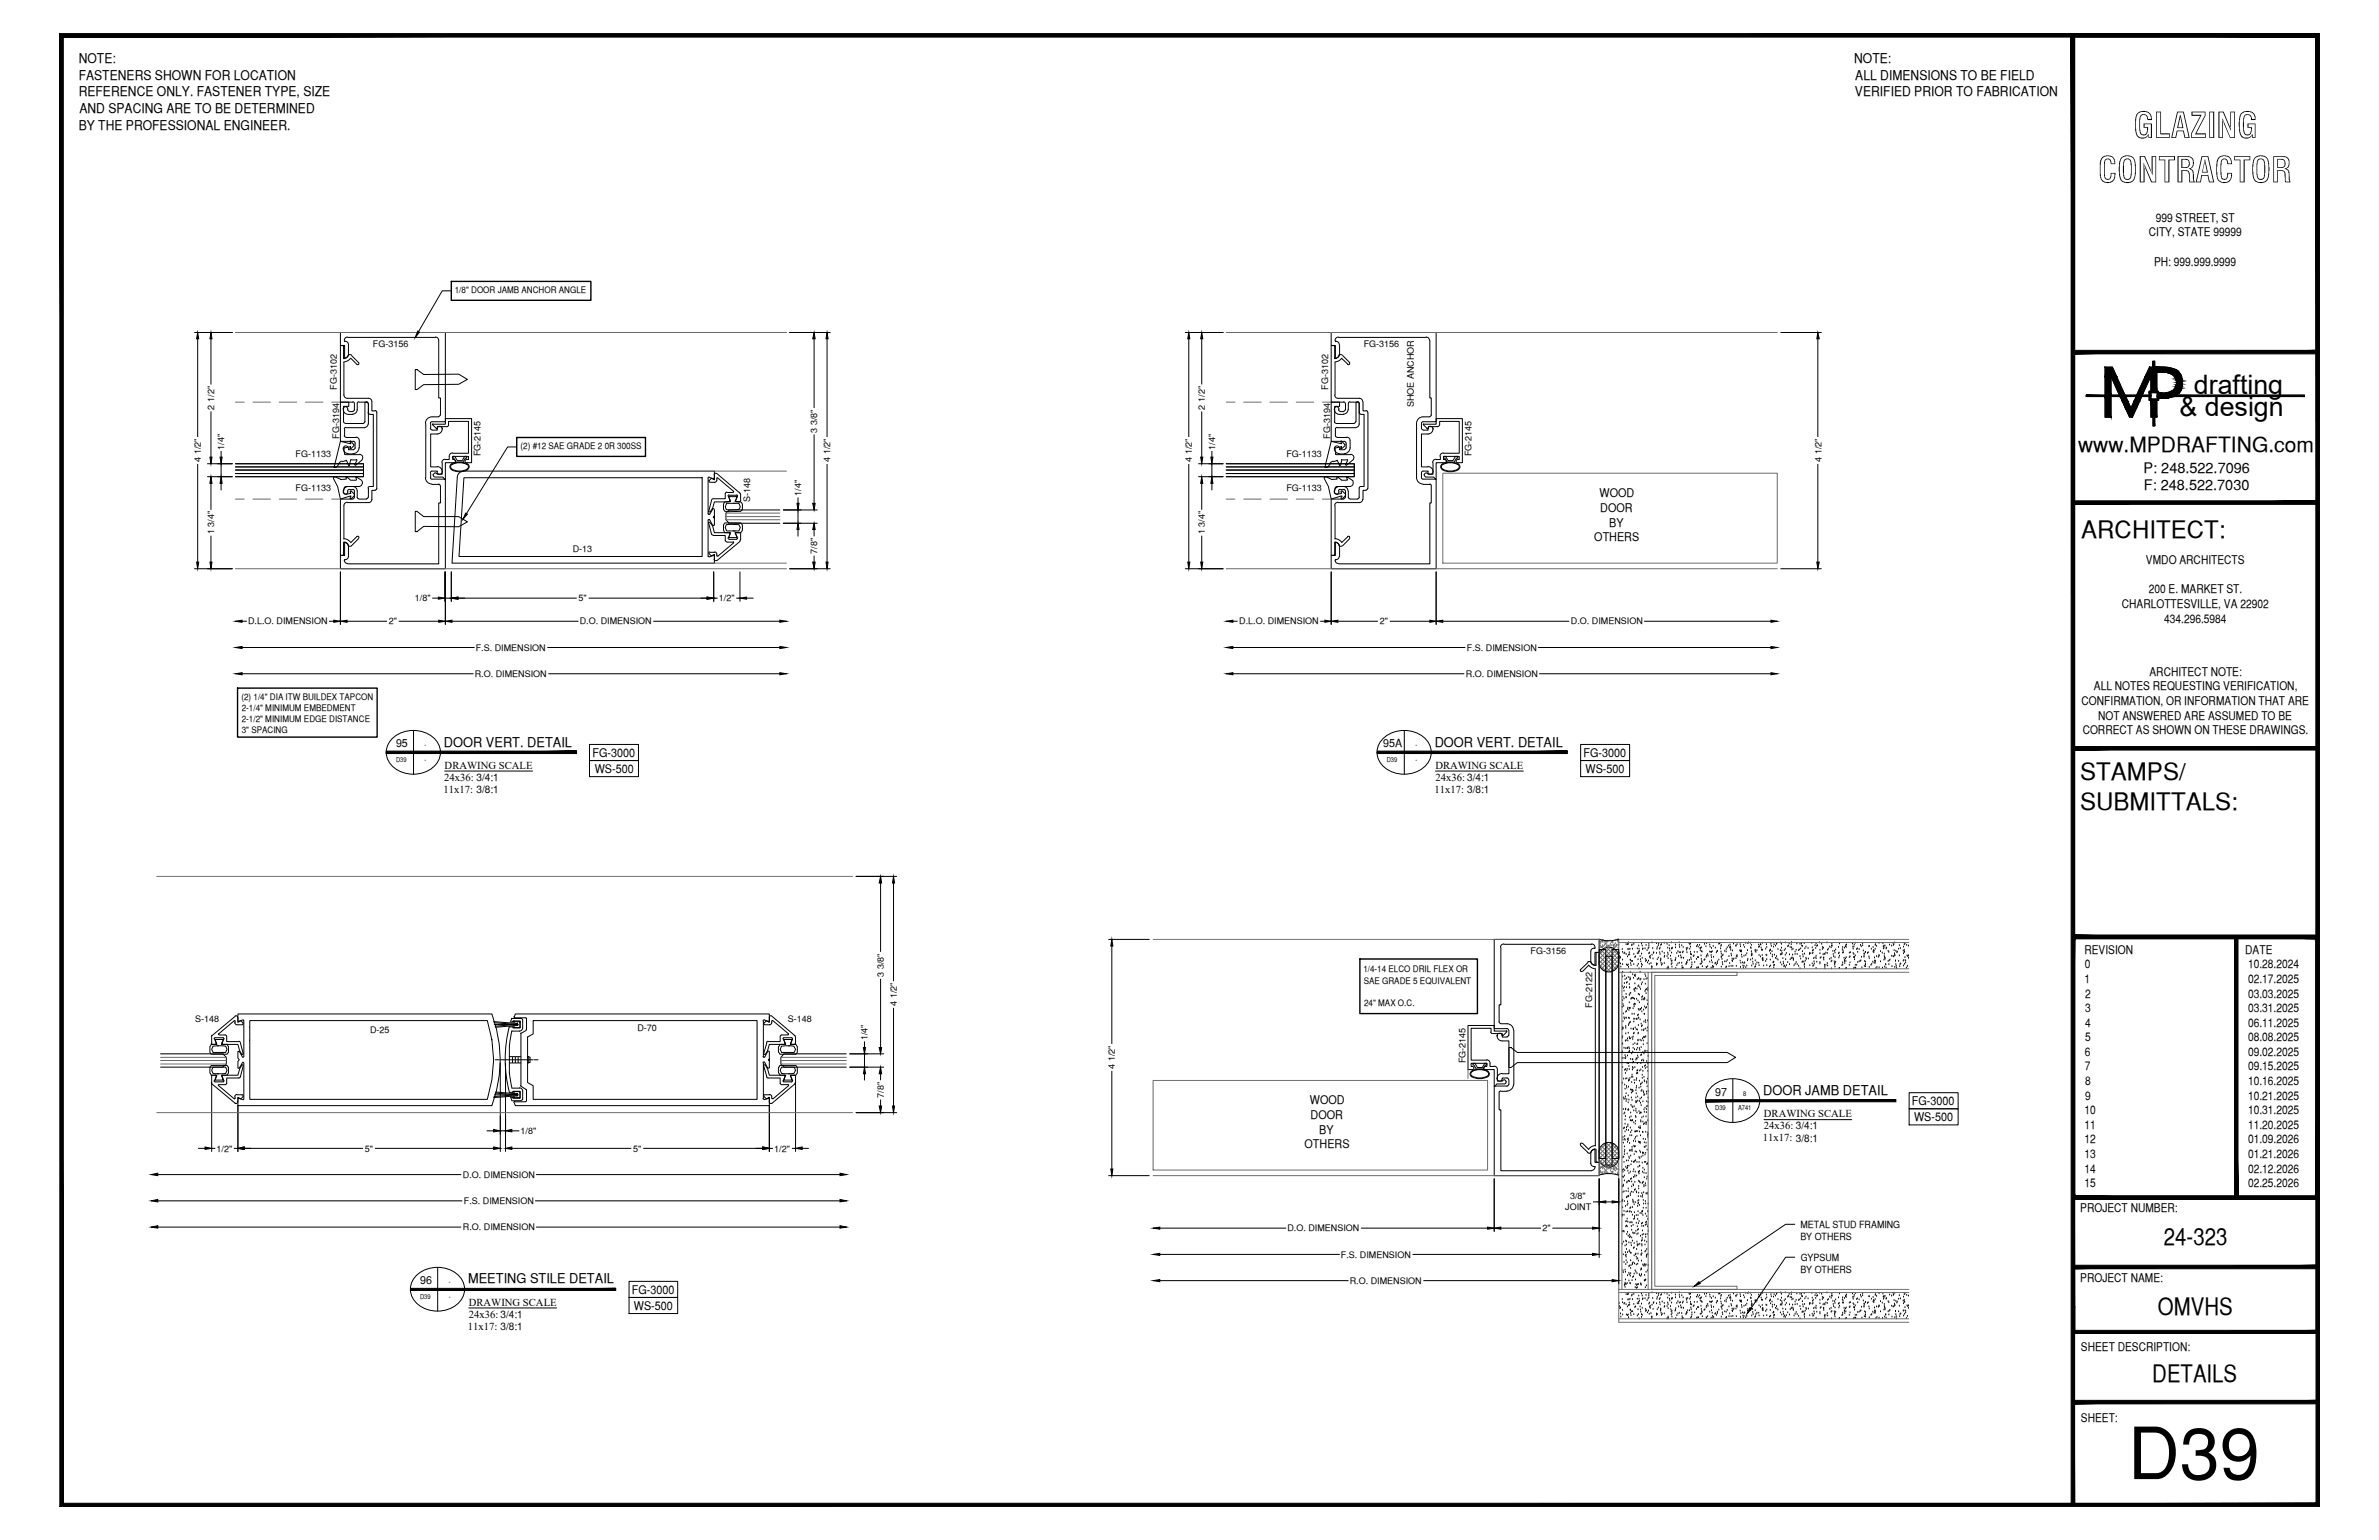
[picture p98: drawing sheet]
<svg xmlns="http://www.w3.org/2000/svg" width="432mm" height="279mm" viewBox="0 0 432 279" stroke-linecap="round" stroke-linejoin="round" font-family="sans-serif">
<defs><g id="words">
<text font-size="13.1" x="386.2" y="268.4">D39</text>
<g font-size="6.3">
<text x="387.2" y="25">GLAZING</text>
<text x="380.8" y="33.1">CONTRACTOR</text>
</g>
<g font-size="4.9">
<text x="398.2" y="71.5">drafting</text>
<text x="395.6" y="75.5">&amp; design</text>
</g>
<g font-size="4.4">
<text x="377.8" y="97.5">ARCHITECT:</text>
<text x="377.6" y="141.5">STAMPS/</text>
<text x="377.6" y="146.9">SUBMITTALS:</text>
<text x="392.7" y="225.8">24-323</text>
<text x="391.7" y="238.5">OMVHS</text>
<text x="390.7" y="250.7">DETAILS</text>
</g>
<text font-size="3.8" x="377.2" y="82">www.MPDRAFTING.com</text>
<g font-size="2.6">
<text x="389.1" y="85.8">P: 248.522.7096</text>
<text x="389.1" y="89">F: 248.522.7030</text>
</g>
<g font-size="2.4">
<text x="14.3" y="11.4">NOTE:</text>
<text x="336.5" y="11.4">NOTE:</text>
<text x="14.3" y="14.5">FASTENERS SHOWN FOR LOCATION</text>
<text x="14.3" y="17.5">REFERENCE ONLY. FASTENER TYPE, SIZE</text>
<text x="336.7" y="17.5">VERIFIED PRIOR TO FABRICATION</text>
<text x="336.7" y="14.5">ALL DIMENSIONS TO BE FIELD</text>
<text x="14.3" y="23.5">BY THE PROFESSIONAL ENGINEER.</text>
<text x="14.4" y="20.4">AND SPACING ARE TO BE DETERMINED</text>
<text x="80.6" y="135.4">DOOR VERT. DETAIL</text>
<text x="260.4" y="135.4">DOOR VERT. DETAIL</text>
<text x="320" y="198.6">DOOR JAMB DETAIL</text>
<text x="85" y="232.9">MEETING STILE DETAIL</text>
</g>
<g font-size="2.2">
<text x="391.3" y="40.2">999 STREET, ST</text>
<text x="390" y="42.9">CITY, STATE 99999</text>
<text x="391" y="48.2">PH: 999.999.9999</text>
<text x="290.3" y="90.2">WOOD</text>
<text x="290.4" y="92.9">DOOR</text>
<text x="292.1" y="95.6">BY</text>
<text x="289.4" y="98.2">OTHERS</text>
<text x="389.5" y="102.3">VMDO ARCHITECTS</text>
<text x="390" y="107.6">200 E. MARKET ST.</text>
<text x="385.1" y="110.3">CHARLOTTESVILLE, VA 22902</text>
<text x="392.8" y="113">434.296.5984</text>
<text x="380" y="125.2">ALL NOTES REQUESTING VERIFICATION,</text>
<text x="390.1" y="122.6">ARCHITECT NOTE:</text>
<text x="377.8" y="127.9">CONFIRMATION, OR INFORMATION THAT ARE</text>
<text x="380.8" y="130.6">NOT ANSWERED ARE ASSUMED TO BE</text>
<text x="107.6" y="137.3">FG-3000</text>
<text x="287.4" y="137.3">FG-3000</text>
<text x="378" y="133.2">CORRECT AS SHOWN ON THESE DRAWINGS.</text>
<text x="107.9" y="140.2">WS-500</text>
<text x="287.8" y="140.2">WS-500</text>
<text x="378.3" y="173">REVISION</text>
<text x="407.5" y="173">DATE</text>
<text x="378.3" y="178.3">1</text>
<text x="378.4" y="175.7">0</text>
<text x="408" y="175.7">10.28.2024</text>
<text x="408" y="178.3">02.17.2025</text>
<text x="378.5" y="181">2</text>
<text x="378.5" y="183.6">3</text>
<text x="408" y="181">03.03.2025</text>
<text x="408" y="183.6">03.31.2025</text>
<text x="378.4" y="191.6">6</text>
<text x="378.5" y="186.2">4</text>
<text x="378.5" y="188.9">5</text>
<text x="408" y="186.2">06.11.2025</text>
<text x="408" y="188.9">08.08.2025</text>
<text x="408" y="191.6">09.02.2025</text>
<text x="378.4" y="194.2">7</text>
<text x="378.5" y="196.8">8</text>
<text x="408" y="194.2">09.15.2025</text>
<text x="408" y="196.8">10.16.2025</text>
<text x="237.7" y="200.3">WOOD</text>
<text x="237.9" y="203">DOOR</text>
<text x="347" y="200.5">FG-3000</text>
<text x="347.4" y="203.5">WS-500</text>
<text x="378.3" y="202.1">10</text>
<text x="378.5" y="199.5">9</text>
<text x="408" y="199.5">10.21.2025</text>
<text x="408" y="202.1">10.31.2025</text>
<text x="236.8" y="208.3">OTHERS</text>
<text x="239.5" y="205.7">BY</text>
<text x="378.3" y="204.8">11</text>
<text x="378.3" y="207.5">12</text>
<text x="408" y="204.8">11.20.2025</text>
<text x="408" y="207.5">01.09.2026</text>
<text x="378.3" y="210.1">13</text>
<text x="378.3" y="212.7">14</text>
<text x="378.3" y="215.4">15</text>
<text x="408" y="210.1">01.21.2026</text>
<text x="408" y="212.7">02.12.2026</text>
<text x="408" y="215.4">02.25.2026</text>
<text x="377.6" y="219.9">PROJECT NUMBER:</text>
<text x="377.6" y="232.5">PROJECT NAME:</text>
<text x="114.7" y="234.7">FG-3000</text>
<text x="115.1" y="237.6">WS-500</text>
<text x="377.7" y="245.2">SHEET DESCRIPTION:</text>
<text x="377.7" y="257.9">SHEET:</text>
</g>
<g font-size="2">
<text x="71.9" y="135.6">95</text>
<text x="251.1" y="135.6">95A</text>
<text x="311.3" y="198.8">97</text>
<text x="76.3" y="233">96</text>
</g>
<g font-size="1.9">
<text x="80.5" y="143.8">11x17: 3/8:1</text>
<text x="80.6" y="141.7">24x36: 3/4:1</text>
<text x="80.7" y="139.4">DRAWING SCALE</text>
<text x="260.3" y="143.8">11x17: 3/8:1</text>
<text x="260.5" y="139.4">DRAWING SCALE</text>
<text x="260.5" y="141.7">24x36: 3/4:1</text>
<text x="320.2" y="202.7">DRAWING SCALE</text>
<text x="320" y="207.1">11x17: 3/8:1</text>
<text x="320.2" y="204.9">24x36: 3/4:1</text>
<text x="85.1" y="236.9">DRAWING SCALE</text>
<text x="85.1" y="239.1">24x36: 3/4:1</text>
<text x="84.9" y="241.2">11x17: 3/8:1</text>
</g>
<g font-size="1.8">
<text x="326.8" y="222.8">METAL STUD FRAMING</text>
<text x="326.8" y="225">BY OTHERS</text>
<text x="326.8" y="230.9">BY OTHERS</text>
<text x="326.8" y="228.7">GYPSUM</text>
</g>
<g font-size="1.6">
<text x="82.5" y="53.2">1/8&quot; DOOR JAMB ANCHOR ANGLE</text>
<text x="67.7" y="62.9">FG-3156</text>
<text x="247.5" y="62.9">FG-3156</text>
<text x="61.2" y="70.7" transform="rotate(-90 61.2 70.7)">FG-3102</text>
<text x="241" y="70.7" transform="rotate(-90 241 70.7)">FG-3102</text>
<text x="38.9" y="74.3" transform="rotate(-90 38.9 74.3)">2 1/2&quot;</text>
<text x="218.7" y="74.3" transform="rotate(-90 218.7 74.3)">2 1/2&quot;</text>
<text x="256.6" y="73.9" transform="rotate(-90 256.6 73.9)">SHOE ANCHOR</text>
<text x="36.4" y="83.8" transform="rotate(-90 36.4 83.8)">4 1/2&quot;</text>
<text x="40.7" y="81.6" transform="rotate(-90 40.7 81.6)">1/4&quot;</text>
<text x="53.7" y="82.9">FG-1133</text>
<text x="61.5" y="79.6" transform="rotate(-90 61.5 79.6)">FG-3194</text>
<text x="87.2" y="82.8" transform="rotate(-90 87.2 82.8)">FG-2145</text>
<text x="94.5" y="81.5">(2) #12 SAE GRADE 2 0R 300SS</text>
<text x="148.3" y="78.5" transform="rotate(-90 148.3 78.5)">3 3/8&quot;</text>
<text x="150.7" y="83.8" transform="rotate(-90 150.7 83.8)">4 1/2&quot;</text>
<text x="216.3" y="83.8" transform="rotate(-90 216.3 83.8)">4 1/2&quot;</text>
<text x="220.5" y="81.6" transform="rotate(-90 220.5 81.6)">1/4&quot;</text>
<text x="233.5" y="82.9">FG-1133</text>
<text x="241.4" y="79.6" transform="rotate(-90 241.4 79.6)">FG-3194</text>
<text x="267.1" y="82.8" transform="rotate(-90 267.1 82.8)">FG-2145</text>
<text x="330.6" y="83.8" transform="rotate(-90 330.6 83.8)">4 1/2&quot;</text>
<text x="53.7" y="89.1">FG-1133</text>
<text x="145.4" y="90" transform="rotate(-90 145.4 90)">1/4&quot;</text>
<text x="233.5" y="89.1">FG-1133</text>
<text x="136.1" y="91.1" transform="rotate(-90 136.1 91.1)">S-148</text>
<text x="38.9" y="97" transform="rotate(-90 38.9 97)">1 3/4&quot;</text>
<text x="103.9" y="100.1">D-13</text>
<text x="148.3" y="100.5" transform="rotate(-90 148.3 100.5)">7/8&quot;</text>
<text x="218.7" y="97" transform="rotate(-90 218.7 97)">1 3/4&quot;</text>
<text x="45" y="113.3">D.L.O. DIMENSION</text>
<text x="70.5" y="113.3">2&quot;</text>
<text x="75.3" y="109.1">1/8&quot;</text>
<text x="105" y="109.1">5&quot;</text>
<text x="105.2" y="113.3">D.O. DIMENSION</text>
<text x="130.5" y="109.1">1/2&quot;</text>
<text x="224.9" y="113.3">D.L.O. DIMENSION</text>
<text x="250.4" y="113.3">2&quot;</text>
<text x="285.1" y="113.3">D.O. DIMENSION</text>
<text x="86.4" y="118">F.S. DIMENSION</text>
<text x="266.3" y="118">F.S. DIMENSION</text>
<text x="86.2" y="122.8">R.O. DIMENSION</text>
<text x="266.1" y="122.8">R.O. DIMENSION</text>
<text x="43.8" y="126.9">(2) 1/4&quot; DIA ITW BUILDEX TAPCON</text>
<text x="43.9" y="129">2-1/4&quot; MINIMUM EMBEDMENT</text>
<text x="43.9" y="130.9">2-1/2&quot; MINIMUM EDGE DISTANCE</text>
<text x="43.9" y="133">3&quot; SPACING</text>
<text x="277.8" y="173">FG-3156</text>
<text x="160.4" y="177.2" transform="rotate(-90 160.4 177.2)">3 3/8&quot;</text>
<text x="247.5" y="176.4">1/4-14 ELCO DRIL FLEX OR</text>
<text x="247.5" y="178.4">SAE GRADE 5 EQUIVALENT</text>
<text x="35.4" y="185.4">S-148</text>
<text x="143" y="185.4">S-148</text>
<text x="162.8" y="182.5" transform="rotate(-90 162.8 182.5)">4 1/2&quot;</text>
<text x="247.6" y="182.4">24&quot; MAX O.C.</text>
<text x="289" y="182.8" transform="rotate(-90 289 182.8)">FG-2122</text>
<text x="67.2" y="187.3">D-25</text>
<text x="115.7" y="187.1">D-70</text>
<text x="157.5" y="188.7" transform="rotate(-90 157.5 188.7)">1/4&quot;</text>
<text x="202.4" y="193.9" transform="rotate(-90 202.4 193.9)">4 1/2&quot;</text>
<text x="266" y="192.9" transform="rotate(-90 266 192.9)">FG-2145</text>
<text x="160.4" y="199.1" transform="rotate(-90 160.4 199.1)">7/8&quot;</text>
<text x="39.3" y="208.9">1/2&quot;</text>
<text x="66.2" y="208.9">5&quot;</text>
<text x="94.5" y="205.7">1/8&quot;</text>
<text x="114.9" y="208.9">5&quot;</text>
<text x="140.5" y="208.9">1/2&quot;</text>
<text x="84" y="213.7">D.O. DIMENSION</text>
<text x="84.2" y="218.4">F.S. DIMENSION</text>
<text x="284.1" y="219.6">JOINT</text>
<text x="285" y="217.6">3/8&quot;</text>
<text x="84" y="223.2">R.O. DIMENSION</text>
<text x="233.7" y="223.4">D.O. DIMENSION</text>
<text x="280" y="223.4">2&quot;</text>
<text x="243.4" y="228.2">F.S. DIMENSION</text>
<text x="245" y="232.9">R.O. DIMENSION</text>
</g>
<g font-size="1.2">
<text x="77" y="135.6">-</text>
<text x="256.9" y="135.6">-</text>
<text x="71.9" y="138.2">D39</text>
<text x="77" y="138.2">-</text>
<text x="251.7" y="138.2">D39</text>
<text x="256.9" y="138.2">-</text>
<text x="311.3" y="201.4">D39</text>
<text x="315.5" y="201.4">A741</text>
<text x="316.4" y="198.8">8</text>
<text x="81.5" y="233">-</text>
<text x="76.3" y="235.6">D39</text>
<text x="81.5" y="235.6">-</text>
</g>
</g></defs>
<!-- layer: COMPONENTS -->
<g fill="none" stroke="#000" stroke-width=".18">
<path d="M62.5 61.8v.2h.2M62.5 65.1v-2.4h-.7v-2.4h19v16.2h-2.4l-.3 .3M62.6 61.9a.6 .6 0 0 1 .6 .6v1.8M63.1 61.2a.6 .6 0 0 0-.6 .6M63.1 61.2h16M63.2 64.3a.73 .73 0 0 1-.7 .7M77.3 76.8v9.9M78.1 77.7l.3 .3M78.2 76.8v.9M79 61.2a.6 .6 0 0 1 .6 .6M79.3 77.8a.48 .48 0 0 1 .5-.5 .48 .48 0 0 1 .5 .5 .92 .92 0 0 1-1 .9h-1.1v6h1.2M79.4 77.9v.1h-1"/>
<path d="M79.6 75.6h-1.2a1.17 1.17 0 0 0-1.2 1.2M79.6 61.8v10.4h.3v3.1M79.9 75.3l-.3 .3M80.3 77.9h.1M242.4 61.8v.2h.1M242.4 65.1v-2.4h-.8v-2.4h19.1v16.2h-2.4M242.5 61.9a.6 .6 0 0 1 .6 .6M242.9 61.2a.6 .6 0 0 0-.6 .6M243 61.2h15.9M243.1 64.3a.73 .73 0 0 1-.8 .7M243.1 62.5v1.8M258 77.7l.3 .3"/>
<path d="M258.3 75.6a1.17 1.17 0 0 0-1.2 1.2v9.9M258.3 76.5l-.3 .3v.9M258.3 75.6h1.2M258.9 61.2a.6 .6 0 0 1 .6 .6M259.1 77.8a.48 .48 0 0 1 .5-.5 .48 .48 0 0 1 .5 .5 .92 .92 0 0 1-.9 .9h-1.2v6h1.2M259.2 77.9v.1h-.9M259.5 61.8v10.4h.3v3.1M259.8 75.3l-.3 .3M260.1 77.9h.1M62.5 98.4a.73 .73 0 0 1 .7 .7v1.9M77.2 86.6a1.17 1.17 0 0 0 1.2 1.2M78.1 86.6l.3 .3h2.4v16.3h-19v-2.4h.7v-2.4"/>
<path d="M78.2 85.8v.9M78.4 87.9h1.2M79.3 84.6a.81 .81 0 0 1 .8 .5 .81 .81 0 0 1-.1 .9 .48 .48 0 0 1-.7-.4M79.4 85.6v-.1h-1l-.3 .3M79.6 87.8l.3 .3M79.9 88.1v3.1h-.3v11.1h-16.5M83 86.6l-1 15.6h47.7v-1.3M84.2 85.5a1.17 1.17 0 0 0-1.2 1.1M84.2 85.5h45.5v1.2M84.2 86.7h43.2v14.3h-44.1zM128.5 86.7v6.5l.1 .1h.2M128.5 94.4v6.5"/>
<path d="M128.7 86.6l-.2 .1M128.8 86.6l.6 .3M128.8 94.3l-.2-.1-.1 .2M128.8 94.4l.5 .9M129.3 92.3h.2l.1 .1M129.3 92.4l-.5 .9M129.6 86.7l-.2 .2M129.6 95.2l-.1 .2-.2-.1M129.7 92.5v1.2l-.2 .2 .2-.2v.3l-.2-.1 .2 .1v1.2M242.3 98.4a.73 .73 0 0 1 .8 .7M243.1 99.1v1.9M257.1 86.6a1.17 1.17 0 0 0 1.2 1.2"/>
<path d="M258 85.8v.9M258 86.6l.3 .3M258.3 85.5l-.3 .3M258.3 85.5h.9v.1M258.3 86.9h2.4v16.3h-19.1v-2.4h.8v-2.4M258.3 87.9h1.2M259.2 84.6a.81 .81 0 0 1 .8 .5 .81 .81 0 0 1-.1 .9 .48 .48 0 0 1-.8-.4M259.5 87.8l.3 .3v3.1h-.3v11.1h-16.5M62.5 101.6a.6 .6 0 0 0 .6 .6M63.2 100.9a.61 .61 0 0 1-.7 .6v.2M128.5 100.9l.2 .1M129.4 100.7l.2 .2"/>
<path d="M129.4 100.8l-.6 .2M242.3 101.6a.6 .6 0 0 0 .6 .6M243.1 100.9a.61 .61 0 0 1-.7 .6v.2M272.4 171.9v10.4h-.3v3.1l.3 .3M273 171.3a.6 .6 0 0 0-.6 .6M273 171.3h15.9M288.7 172.7v1.7M288.7 174.4a.73 .73 0 0 0 .8 .7M288.9 171.3a.65 .65 0 0 1 .6 .8h-.1M289.3 172a.6 .6 0 0 0-.6 .6M289.5 175.2v-2.4h.8v-2.4h-19.1v16.2h2.4M271.8 188h.1"/>
<path d="M272.1 198.2v3.2h.3v11h16.5M272.4 197.9l-.3 .3M272.4 198h1.2M272.4 185.7h1.2M272.6 194.8a.81 .81 0 0 0-.8 .4 .81 .81 0 0 0 .2 .9 .48 .48 0 0 0 .7-.4M272.7 188.8h1.2v6h-1.2M273.5 185.7a1.17 1.17 0 0 1 1.2 1.2M273.5 186.6l.3 .3M273.5 195.6l.3 .3M273.6 188.2h-.9a.5 .5 0 0 0-.3-.7 .5 .5 0 0 0-.6 .2 .87 .87 0 0 0 .8 1.1M273.6 195.6h-.9v.1M273.6 197h-2.4v16.3h19.1v-2.4h-.8v-2.4"/>
<path d="M273.8 187.8l-.3 .3M273.8 196.8l-.3 .2M273.9 186.9v.9M273.9 195.9v.9M274.7 196.8a1.17 1.17 0 0 1-1.2 1.1M274.8 186.9v9.9M288.7 211a.6 .6 0 0 0 .6 .6M288.7 209.2v1.9M289.4 211.6l.1 .2M289.5 208.5a.73 .73 0 0 0-.8 .7M289.5 211.7a.6 .6 0 0 1-.6 .6"/>
</g>
<!-- layer: COMPONENTS2 -->
<g fill="none" stroke="#000" stroke-width=".18">
<path d="M62.4 65.1v-2.4h-.6v10.3h2.3M62.4 71.7a.6 .6 0 0 0 .6 .6M62.4 65.7v6M63.1 72.3h3.8M63.1 74.2v.2M63.1 74.3l.3 .3M63.1 74.2a.41 .41 0 0 0-.4-.4 .41 .41 0 0 0-.4 .3 .93 .93 0 0 0 .9 1.1M63.2 75.2h.9M63.4 74.7h.7M63.6 65a1.62 1.62 0 0 1-1.2 .7M63.8 64.5l1.3 1.3v.3h-.3l-1.1-1.1M63.8 64.4a.49 .49 0 0 0-.8 .3l-.7 .3"/>
<path d="M64 72.9l.3 .3M64.3 74.3l-.3 .3M64.3 73.2v1.2M64.8 74.3a.79 .79 0 0 1-.8 .8M64.8 73.2v1.2M65.1 72.9l-.3 .3M65.2 73h1.3M66.5 72.9l.3 .3M66.8 74.8l.3 .3M66.9 73.2v1.7M66.9 72.3a.6 .6 0 0 1 .6 .6M67.1 75.2h.7v13.1h-.7"/>
<path d="M67.5 72.9v1.6h.6M68.1 74.5l.3 .3M68.4 74.8v13.8M78.5 77.1l.7 .7 .2-.1M78.6 76.9l-.1 .2M78.6 77h2.2v-1.1h4.8v8h-.9M79.4 77.7v-.3h1.9l.1-.3v-.6h3.6v5.7h-2.8M242.2 74.1a.41 .41 0 0 1 .4-.3 .41 .41 0 0 1 .4 .4M242.2 74.1a.92 .92 0 0 0 .9 1.1h.8M242.3 71.7a.6 .6 0 0 0 .6 .6M242.3 65.1v-2.4h-.7v10.3h2.3M242.3 65.7v6"/>
<path d="M242.9 72.3h3.9M243 74.3l.2 .3M243 74.2v.2M243.1 64.5l-.4 .4-.5 .1M243.3 74.7h.6M243.5 65l1.2 1.1M243.5 65a1.62 1.62 0 0 1-1.2 .7M243.7 64.4a.41 .41 0 0 0-.7 .1M243.7 64.5l1.3 1.3M243.9 72.9l.3 .3M244.2 74.3l-.3 .3M244.2 73.2v1.2"/>
<path d="M244.7 74.3a.79 .79 0 0 1-.8 .8M244.7 73.2v1.2M244.9 65.8v.3h-.3M245 72.9l-.3 .3M245 73h1.4M246.4 72.9l.3 .3M246.7 73.2v1.7M246.7 74.8l.3 .3M246.7 72.3a.6 .6 0 0 1 .6 .6M247 75.2h.6v13.1h-.6M247.4 72.9v1.6h.6M247.9 74.5l.3 .3"/>
<path d="M248.3 74.8v13.8M258.4 77.1l.7 .7M258.4 76.9l-.1 .2M258.4 77h2.3v-1.1h4.7v8h-.8a.29 .29 0 0 1-.3-.2 .29 .29 0 0 1 .1-.3h.5v-.6h-2.9v.6h.3M259.2 77.7l-.2 .1M261 77.4h-1.7v.3M261.2 77.1l-.2 .3M261.3 77.2v-.7h3.6v5.7h-2.9M62.3 98.4l.5 .1 .4 .4M62.4 97.7a1.62 1.62 0 0 1 1.2 .7M62.4 91.8v6M63 91.1a.6 .6 0 0 0-.6 .6"/>
<path d="M63.1 91.2h3.8M63.2 98.9a.41 .41 0 0 0 .6 .1M63.2 88.3a.82 .82 0 0 0-.8 .4 .82 .82 0 0 0 .1 .9 .41 .41 0 0 0 .6-.4M63.2 88.3h.9M63.4 88.8l-.2 .1-.1 .4M63.4 88.8h.7M64 88.3a.79 .79 0 0 1 .8 .8v1.1M64 88.8l.3 .3v1.1M64.1 90.6h-2.3v10.2l.6-.1v-2.3M64.3 90.2l-.3 .3M64.8 90.2l.3 .3M65.1 97.7v-.4h-.3l-1.1 1.1"/>
<path d="M65.1 97.7l-1.3 1.3M65.2 90.6h1.3M66.8 90.2l-.3 .3M66.9 88.6v1.6M67.1 88.3l-.3 .3M67.5 90.6a.6 .6 0 0 1-.6 .6M68.1 89h-.6v1.6M68.4 88.6l-.3 .3M80.8 83.3a.6 .6 0 0 0-.6 .6M81.5 82.8v.6h-.7M82.1 82.2a.6 .6 0 0 0-.6 .6M84.7 83.4a.29 .29 0 0 0-.3 .3 .29 .29 0 0 0 .3 .2"/>
<path d="M84.7 83.4h.3v-.6h-2.8v.6h.2a.29 .29 0 0 1 .3 .2 .29 .29 0 0 1-.3 .3h-1.6v3.1l-.4-.4h-1.4a.37 .37 0 0 1-.3-.6 .37 .37 0 0 1 .7 0h.9v-2.1M128.6 92.7l.1 .2 .2-.1M128.7 95l.5 2M128.7 87.2v.1l.1 .1M128.8 87.5h.9M128.9 94.8h-.2l-.1 .1M128.9 94.9l.4 .5 .4 1.2h2.6M129.2 90.7l-.5 2M129.2 96.9l.2 .2M129.5 97.2h2.1v.8M129.6 86.1a.29 .29 0 0 1 .2-.2 .29 .29 0 0 1 .3 0l4.2 3.6M129.7 86.2v.9l-.5-.4-.5 .5"/>
<path d="M130.1 87.1l-.2 .3-.2 .1M130.1 86.8v.3M130.3 86.7l-.2 .1M130.3 86.7l2.9 2.5M131.6 98l.3 .3M131.6 89.6v.9h-2.2l-.2 .2M131.9 89.3l-.3 .3M132 98.4h1.1M132 89.3h1.1M132.2 97.6l.1 .2M132.2 90l.3 .8M132.3 96.6l.1 .2"/>
<path d="M132.3 89.8l-.1 .2M132.3 91.1h-2.6l-.4 1.1-.4 .6M132.3 97.9h1.4M132.3 89.9h1.4M132.4 90.8l-.1 .2M132.5 96.8l-.3 .8M133.1 98.3v.2M133.1 89.1v.2M133.2 98.5l-2.9 2.4M133.5 90.8l.1 .2M133.5 96.8l.4 .8M133.6 96.6l-.1 .2"/>
<path d="M133.7 96.6h.6M133.7 91.1h.6M133.7 89.8l.1 .2-.3 .8M133.8 97.6l-.1 .2M134.3 89.4l.1 .2M134.3 96.6l.1 .1M134.3 98.2l-4.2 3.5M134.4 97.9l-.1 .3M134.4 90.9l-.1 .1M134.4 89.7v1.2M134.4 96.7v1.3M242.2 98.4l.5 .1 .4 .4"/>
<path d="M242.3 91.8v6M242.9 91.1a.6 .6 0 0 0-.6 .6M242.9 91.2h3.9M243 98.9a.41 .41 0 0 0 .7 .1M243 89.1v.2M243 89.2a.41 .41 0 0 1-.4 .5 .41 .41 0 0 1-.4-.4M243.2 88.8l-.2 .3M243.3 88.8h.6M243.9 88.3a.79 .79 0 0 1 .8 .8M243.9 88.8l.3 .3M243.9 88.3a1.37 1.37 0 0 0-1.6 .5l-.1 .5M243.9 90.6h-2.3v10.2l.7-.1v-2.3"/>
<path d="M244.2 90.2l-.3 .3M244.2 89.1v1.1M244.6 97.3h.3v.4M244.7 97.3l-1.2 1.1a1.62 1.62 0 0 0-1.2-.7M244.7 90.2l.3 .3M244.7 89.1v1.1M245 97.7l-1.3 1.3M245 90.6h1.4M246.7 88.6v1.6M246.7 90.2l-.3 .3M247 88.3l-.3 .3M247.3 90.6a.6 .6 0 0 1-.6 .6"/>
<path d="M248 89h-.6v1.6M248.2 88.6l-.3 .3M260.1 83.9v2.1h-.9a.36 .36 0 0 0-.6 0 .36 .36 0 0 0 .3 .6h1.3l.4 .4 .1-3.1h1.6M260.6 83.3a.6 .6 0 0 0-.6 .6M261.4 82.8v.6h-.7M262 82.2a.6 .6 0 0 0-.6 .6M262.2 83.4a.29 .29 0 0 1 .3 .3 .29 .29 0 0 1-.3 .2M128.7 100.5l.5 .4 .5-.3v.9M128.8 100.1l-.1 .1v.2M128.8 100.2h.9M129.6 101.4a.29 .29 0 0 0 .2 .3 .29 .29 0 0 0 .3 0M129.7 100.1l.4 .2v.3"/>
<path d="M130.1 100.6v.3h.2M288.2 174.6a.49 .49 0 0 1 .8 .2l.7 .3M288.2 174.6l-1.3 1.3v.3h.3M288.3 175.1a1.62 1.62 0 0 0 1.3 .7M288.4 175.1l-1.1 1.1M289.6 175.8v32.1M289.7 175.2v-2.4h.6v38.1l-.6-.1v-2.3M38.4 196.4l.1 .3M38.4 189.3v.1M38.4 188.1v1.3M38.4 195.2v1.3M38.4 195.1v.1"/>
<path d="M38.5 187.8l-.1 .3M38.5 196.7l4.1 3.4a.29 .29 0 0 0 .4 .1 .29 .29 0 0 0 .1-.3M38.5 189.5h.6M38.5 195.1h.6M38.9 196.1l.1 .2M38.9 188.5l.3 .8M39 188.3l-.1 .2M39.1 188.3h1.4M39.1 196.3h1.4M39.1 195.1l.1 .2M39.2 189.2l-.1 .2M39.2 195.3l-.3 .8"/>
<path d="M39.7 187.5v.2M39.7 197l2.8 2.4M39.7 196.8v.2M39.8 187.8h1.1l.2 .3M40.3 189.2l.1 .2M40.3 195.3l.3 .8M40.4 189.5h2.8l.3 1.1 .4 .7M40.5 188.3l.1 .2M40.6 196.1l-.1 .2M40.6 188.5l-.3 .8M41.1 188.1v.9h2.3M41.1 196.5l-.2 .3h-1.1"/>
<path d="M42.5 185.2h.2v.3M42.5 185.2l-2.8 2.4M42.6 185.5l.1 .2 .3 .2M42.6 184.3a.29 .29 0 0 1 .4 0 .29 .29 0 0 1 .1 .3M42.7 199v.3h-.2M42.7 184.4l-4.2 3.5M43 198.6l-.3 .2-.1 .2M43.1 185.9h.9M43.1 198.6h.9M43.2 184.6v.9l.5-.3 .4 .4M43.3 188.9l.3 .2M43.4 195.6h-2.3v.9"/>
<path d="M43.6 189.2l.5 1.9M43.8 193.2h.2l.1 .2M43.9 193.3l-.4 .6-.3 1.2h-2.8l-.1 .2M44 198.6l.1 .1v.2M44.1 185.6v.2l-.1 .1M44.1 191.1l-.1 .2h-.2M44.1 198.9l-.4 .5-.5-.3v.9M44.1 193.4l-.5 2-.3 .2M138.6 193.4l.6 2M138.7 198.9l.4 .5 .5-.3v.9M138.8 198.6l-.2 .1 .1 .2M138.8 185.9h.9"/>
<path d="M138.8 198.6h.9M138.9 193.2h-.2l-.1 .2M138.9 193.3l.4 .6 .3 1.2h2.7l.2 .2M139.1 195.4l.3 .2M139.2 189.2l-.6 1.9 .1 .2h.2M139.4 188.9l-.3 .2M139.4 195.6h2.2v.9M139.6 199.9a.29 .29 0 0 0 .2 .3 .29 .29 0 0 0 .3-.1M139.6 184.6v.9l-.5-.3-.5 .5 .2 .2M139.7 198.6h.2l.2 .4M140.1 185.5l.1-.3 2.9 2.4M140.1 199v.3h.1"/>
<path d="M140.1 185.5l-.2 .4h-.2M140.1 184.3a.29 .29 0 0 0-.3 0 .29 .29 0 0 0-.2 .3M140.1 184.4l4.2 3.5M141.6 196.5l.3 .3M141.6 188.1v.9h-2.2M141.9 187.8l-.3 .3M141.9 187.8h1.2M141.9 196.8h1.2M142.1 196.1l.2 .2M142.2 188.5l.3 .8M142.3 188.3l-.2 .2M142.3 188.3h1.4"/>
<path d="M142.3 196.3h1.4M142.4 189.5h-2.8l-.3 1.1-.4 .7M142.5 189.2l-.2 .2M142.5 195.3l-.3 .8M143 196.8l.1 .2M143.1 187.5l-.1 .2M143.1 197l-2.8 2.4M143.5 195.3l.4 .8M143.5 189.2l.2 .2M143.7 188.3l.1 .2M143.7 195.1l-.2 .2M143.7 195.1l.6 .1"/>
<path d="M143.7 189.5h.6M143.8 196.1l-.1 .2M143.9 188.5l-.4 .8M144.2 187.8l.1 .3M144.3 196.4l-.1 .3-4.1 3.5M144.3 189.3l-.1 .1M144.4 188.1v1.3M144.4 195.2v1.3M267.2 193.5a.29 .29 0 0 1 .3 .3 .29 .29 0 0 1-.3 .3M267.3 193.5h-.3v-.6h2.9v.6h-.3M269.6 193.5a.29 .29 0 0 0-.3 .3 .29 .29 0 0 0 .3 .3M269.6 194.1h1.6l.1 3 .4-.4h1.3a.36 .36 0 0 0 .3-.6 .36 .36 0 0 0-.6 .1h-.9v-2.1"/>
<path d="M269.8 192.3a.6 .6 0 0 1 .6 .6v.6h.8M270.6 187.2l.3 .3M270.6 187.3v-.7h-3.6v5.7h2.9M270.9 187.5h1.8v.3M271.2 193.4a.6 .6 0 0 1 .6 .6M272.6 187.8l.2 .1M273.4 187l.1 .2-.7 .7M273.4 187.1h-2.2v-1h-4.8v8h.9M286.9 207.8l1.3 1.3M287.2 207.5h-.3v.3M287.3 207.5l1.1 1M288.8 209a.41 .41 0 0 1-.6 .1"/>
<path d="M289.6 207.8a1.62 1.62 0 0 0-1.3 .7M289.7 208.5l-.5 .1-.4 .4"/>
</g>
<!-- layer: LIGHT_1 -->
<g fill="none" stroke="#6c6c6c" stroke-width=".18">
<path d="M42.7 60.3h100M42.7 73h1.6M45.9 73h3.2M50.7 73h3.1M55.4 73h3.2M60.2 73h1.6M222.6 60.3h100M222.6 73h1.6M225.7 73h3.2M230.5 73h3.2M235.3 73h3.1M240 73h1.6"/>
<path d="M42.7 90.6h1.6M45.9 90.6h3.2M50.7 90.6h3.1M55.4 90.6h3.2M60.2 90.6h1.6M129.7 85.5h13M222.6 90.6h1.6M225.7 90.6h3.2M230.5 90.6h3.2M235.3 90.6h3.1M240 90.6h1.6M42.7 103.2h100"/>
<path d="M129.7 102.2h13M222.6 103.2h100M28.4 159h126.3M209.3 170.4h81v42.9h-81M28.4 201.9h126.3"/>
</g>
<!-- layer: GASKETS -->
<g fill="none" stroke="#000" stroke-width=".18">
<path d="M65 88.3a.69 .69 0 0 0 .7-.4 .69 .69 0 0 0-.1-.8l-1-.6v.6h-1l-.6-.6-.2 .1v.3a1.78 1.78 0 0 1-1.8-.3h-.4l-.1 .2 .8 1.5 .5 2.3 1.8-.6v.5l.1 .1 .6-.7v-.3l-.6-.6-.1 .2v.3l-.8 .2a.46 .46 0 0 1-.4-.6l.1-.6 .2-.2h2.4M82 84.1a.6 .6 0 0 0 0 1.1M82 84.2a3 3 0 0 1 2.8 0M82 85.2a3 3 0 0 0 2.8 0M82 84.3l-.2 .4 .2 .4M82 84.3a2.89 2.89 0 0 1 2.8 0M82 85.1a2.89 2.89 0 0 0 2.8 0M82.2 82.8h.3l.5 .8h.9l.4-.8h.4v.3h-.2l-.5 .8h-1.2l-.4-.8h-.2zM84.8 84.3l.2 .4-.2 .4M84.8 84.1a.6 .6 0 0 1 0 1.1M131.6 94.9h2.8l.3 .2v1.1l-.3 .4h-1l.4 .9h-1.5l.3-.9h-1l-.3-.4v-1zM132.3 90.1h1.5l-.4 .9 1 .1 .3 .3v1l-.3 .4h-2.8l-.3-.4v-1l.3-.3 1-.1z"/>
<path d="M133.1 96.3h1l.3-.6-.3-.5h-2.3l-.2 .5 .3 .6h1.5M133.1 91.3h1l.3 .6-.3 .6h-2.3l-.2-.6 .3-.6h1.5M244.9 88.3a.66 .66 0 0 0 .7-.4 .66 .66 0 0 0-.2-.8l-.9-.6 .1 .6h-.1h-1l-.7-.6-.2 .1 .1 .3a1.78 1.78 0 0 1-1.8-.3h-.4l-.2 .2 .8 1.5 .5 2.3 1.9-.6 .1 .1-.2 .3 .2 .2 .6-.7v-.2l-.7-.7-.1 .2 .1 .3-.8 .2a.4 .4 0 0 1-.4-.2 .4 .4 0 0 1 0-.4v-.6l.3-.2h2.3M261.8 84.1a.6 .6 0 0 0 0 1.1M261.8 84.2a3 3 0 0 1 2.9 0M261.8 85.2a3 3 0 0 0 2.9 0M261.9 84.3l-.3 .4 .3 .4M261.9 84.3a2.89 2.89 0 0 1 2.7 0M261.9 85.1a2.89 2.89 0 0 0 2.7 0M262 82.8h.4l.4 .8h.9l.5-.8h.4v.3h-.2l-.5 .8h-1.2l-.4-.8h-.3zM264.6 84.3l.3 .4-.3 .4M264.7 84.1a.6 .6 0 0 1 0 1.1"/>
<path d="M38.4 193.3h2.8l.3 .3v1.1l-.3 .4h-1l.3 .9h-1.4l.3-.9h-1l-.3-.4v-1.1zM39.1 188.6h1.4l-.3 .9h1l.3 .4v1l-.3 .4h-2.8l-.3-.4v-1l.3-.4h1zM39.4 189.7l1.6 .1 .2 .6-.2 .5h-2.3l-.3-.5 .3-.6 1-.1M39.4 194.8h1.6l.2-.6-.2-.6h-2.3l-.3 .6 .3 .6h1M141.5 193.3h3l.2 .3v1.1l-.2 .4h-1.1l.4 .9h-1.6l.4-.9h-1l-.3-.5v-.9zM142.2 188.6h1.6l-.4 .9h1.1l.2 .4v1l-.2 .4h-3l-.2-.4v-1l.3-.4h1zM143.1 189.7l1 .1 .3 .6-.3 .5h-2.2l-.3-.5 .3-.6 1.5-.1M143.1 194.8h1l.3-.6-.3-.6h-2.2l-.3 .6 .3 .6h1.5M267.1 194.3a.6 .6 0 0 0 0 1.1M267.2 194.3a2.55 2.55 0 0 1 3.1 .3 .6 .6 0 0 1-.3 .8M267.2 195.4a3 3 0 0 0 2.8 0M267.2 194.4l-.2 .3v.3a2.53 2.53 0 0 0 3.2 0v-.3l-.3-.3"/>
<path d="M267.2 194.4a2.89 2.89 0 0 1 2.7 0M267.3 192.9h.4l.5 .8h.8l.5-.8h.4v.3h-.3l-.4 .8h-1.2l-.5-.8h-.2z"/>
</g>
<!-- layer: GLASS -->
<path d="M42.7 84.1h23.3v2.4h-23.3M42.7 85.9h23.3M42.7 85.3h23.3M42.7 84.7h23.3M141.5 92.5h-9.2l-.5 .6v1.2l.5 .6h9.2M222.6 84.1h23.2v2.4h-23.2M222.6 85.9h23.2M222.6 85.3h23.2M222.6 84.7h23.2M29.1 191.2h11.3l.7 .6v1.2l-.7 .6h-11.3M153.6 191.2h-11.3l-.6 .6v1.2l.6 .6h11.3" fill="none" stroke="#000" stroke-width=".18"/>
<!-- layer: DIM -->
<g fill="none" stroke="#000" stroke-width=".18">
<path d="M35.3 60.3h6.9M35.9 61.5v17.9M38.3 61.5v8.3M38.3 74.5v8.4M143.3 60.3h7.4M147.8 61.5v12.6M147.8 78.7v12.6M150.1 61.5v17.9M215.1 60.3h6.9M215.8 61.5v17.9M218.1 61.5v8.3M218.1 74.5v8.4"/>
<path d="M323.2 60.3h7.4M329.9 61.5v17.9M35.9 84.1v17.9M37.7 84.1h4.5M37.7 86.5h4.5M38.3 87.7v4.9M38.3 97.1v4.9M40.1 81.7v1.2M40.1 84.1v2.4M40.1 87.7v1.2M142.2 92.5h6.1M142.2 94.9h6.1"/>
<path d="M144.8 90.2v1.1M144.8 92.5v2.4M144.8 96.1v1.2M147.8 96.1v1.3M150.1 84.1v17.9M215.8 84.1v17.9M217.6 84.1h4.4M217.6 86.5h4.4M218.1 87.7v4.9M218.1 97.1v4.9M220 81.7v1.2M220 84.1v2.4"/>
<path d="M220 87.7v1.2M329.9 84.1v17.9M35.3 103.2h6.9M43.9 112.7h1M43.9 117.5h42.3M59.6 112.7h1M61.8 103.8v9.5M63 112.7h7.4M72.3 112.7h7.3M78.4 108.5h1.2M80.7 103.8v5.3M80.7 108.5h1.2"/>
<path d="M80.8 103.8v9.5M81.9 103.8v5.3M82 112.7h23.1M83.1 108.5h21.7M99.3 117.5h42.2M106.7 108.5h21.6M118.5 112.7h23M129.5 108.5h.9M129.5 103.8v5.3M133.5 108.5h.8M134.3 103.8v5.3M135.5 108.5h1.2"/>
<path d="M143.3 103.2h7.4M147.8 100.7v1.3M215.1 103.2h6.9M223.8 112.7h.9M223.8 117.5h42.3M239.5 112.7h1M241.6 103.8v9.5M242.8 112.7h7.4M252.2 112.7h7.3M260.7 103.8v9.5M261.9 112.7h23M279.1 117.5h42.3"/>
<path d="M298.3 112.7h23.1M323.2 103.2h7.4M43.9 122.2h42.1M99.4 122.2h42.1M223.8 122.2h42.1M279.3 122.2h42.1M155.4 159h7.4M159.8 160.2v12.6M159.8 177.5v12.6M162.2 160.2v17.9M201.2 170.4h7.4M201.8 171.6v17.9"/>
<path d="M38.4 196.4v12.5M90.8 192.8v16.1M91.8 192.8v16.1M144.4 196.4v12.5M154.2 191.2h6.2M154.2 193.6h6.2M156.9 188.8v1.3M156.9 191.2v2.4M156.9 194.8v1.2M159.8 194.8v1.3M159.8 199.4v1.3M162.2 182.8v17.9"/>
<path d="M201.8 194.2v17.9M28.6 217.9h55.4M28.6 213.1h55.2M36 208.3h1.2M38.4 208.3h.8M42.4 208.3h.8M43.2 200.5v8.4M44.3 208.3h21.7M67.9 208.3h21.7M88.4 205.2h1.2M90.8 205.2h1M92.9 208.3h21.8"/>
<path d="M92.9 205.2h1.5M97 217.9h55.5M97.2 213.1h55.3M116.6 208.3h21.8M139.6 208.3h.8M139.6 200.5v8.4M143.6 208.3h.8M145.6 208.3h1.1M155.4 201.9h7.4M201.2 213.3h7.4M271.2 213.9v9.5M289.1 218.1h1.2"/>
<path d="M290.3 213.9v14.3M291.5 218.1h1.1M293.8 213.9v19M28.6 222.6h55.2M97.2 222.6h55.3M210.5 222.8h23.1M210.5 227.6h32.8M210.5 232.3h34.4M247 222.8h23M256.3 227.6h32.8M258.3 232.3h34.3M272.4 222.8h7.4"/>
<path d="M281.7 222.8h7.4"/>
</g>
<g fill="#000" stroke="#000" stroke-width=".18">
<path d="M35.9 60.3l.2 1.2h-.4zM38.3 60.3l.2 1.2h-.4zM147.8 60.3l.2 1.2h-.5zM150.1 60.3l.2 1.2h-.4zM215.8 60.3l.2 1.2h-.4zM218.1 60.3l.2 1.2h-.4zM329.9 60.3l.3 1.2h-.4zM38.1 82.9h.4l-.2 1.2zM38.3 86.5l.2 1.2h-.4zM40.1 86.5l.2 1.2h-.4zM39.9 82.9h.4l-.2 1.2zM144.8 94.9l.2 1.2h-.3z"/>
<path d="M144.7 91.3h.3l-.2 1.2zM147.5 91.3h.5l-.2 1.2zM147.8 94.9l.2 1.2h-.5zM217.9 82.9h.4l-.2 1.2zM218.1 86.5l.2 1.2h-.4zM220 86.5l.2 1.2h-.4zM219.8 82.9h.4l-.2 1.2zM35.7 102h.4l-.2 1.2zM38.1 102h.4l-.2 1.2zM42.7 117.5l1.2-.2v.4zM42.7 112.7l1.2-.2v.4zM60.6 112.5l1.2 .2-1.2 .2z"/>
<path d="M61.8 112.7l1.2-.2v.4zM79.6 108.3l1.1 .2-1.1 .2zM79.6 112.5l1.2 .2-1.2 .2zM80.8 112.7l1.2-.2v.4zM81.9 108.5l1.2-.2v.4zM128.3 108.3l1.2 .2-1.2 .2zM134.3 108.5l1.2-.2v.4zM141.5 117.3l1.2 .2-1.2 .2zM141.5 112.5l1.2 .2-1.2 .2zM147.5 102h.5l-.2 1.2zM149.9 102h.4l-.2 1.2zM215.6 102h.4l-.2 1.2z"/>
<path d="M217.9 102h.4l-.2 1.2zM222.6 117.5l1.2-.2v.4zM222.6 112.7l1.2-.2v.4zM240.5 112.5l1.1 .2-1.1 .2zM241.6 112.7l1.2-.2v.4zM259.5 112.5l1.2 .2-1.2 .2zM260.7 112.7l1.2-.2v.4zM321.4 117.3l1.2 .2-1.2 .2zM321.4 112.5l1.2 .2-1.2 .2zM329.8 102h.4l-.3 1.2zM42.7 122.2l1.2-.2v.4zM141.5 122l1.2 .2-1.2 .2z"/>
<path d="M222.6 122.2l1.2-.2v.4zM321.4 122l1.2 .2-1.2 .2zM159.8 159l.2 1.2h-.4zM162.2 159l.2 1.2h-.4zM201.8 170.4l.2 1.2h-.4zM156.9 193.6l.2 1.2h-.4zM156.7 190.1h.4l-.2 1.1zM159.6 190.1h.4l-.2 1.1zM159.8 193.6l.2 1.2h-.4zM27.4 217.9l1.2-.3v.5zM27.4 213.1l1.2-.2v.4zM37.2 208.1l1.2 .2-1.2 .2z"/>
<path d="M43.2 208.3l1.1-.2v.4zM89.6 208.1l1.2 .2-1.2 .2zM89.6 204.9l1.2 .3-1.2 .2zM91.8 208.3l1.1-.2v.4zM91.8 205.2l1.1-.3v.5zM138.4 208.1l1.2 .2-1.2 .2zM144.4 208.3l1.2-.2v.4zM152.5 217.6l1.2 .3-1.2 .2zM152.5 212.9l1.2 .2-1.2 .2zM159.6 200.7h.4l-.2 1.2zM162 200.7h.4l-.2 1.2zM201.6 212.1h.4l-.2 1.2z"/>
<path d="M290.3 218.1l1.2-.2v.3zM292.6 217.9l1.2 .2-1.2 .1zM27.4 222.6l1.2-.2v.4zM152.5 222.4l1.2 .2-1.2 .2zM209.3 227.6l1.2-.2v.4zM209.3 232.3l1.2-.1v.3zM209.3 222.8l1.2-.2v.4zM270 222.6l1.2 .2-1.2 .2zM271.2 222.8l1.2-.2v.4zM289.1 222.6l1.2 .2-1.2 .2zM289.1 227.4l1.2 .2-1.2 .2zM292.6 232.2l1.2 .1-1.2 .2z"/>
</g>
<g fill="#fff" stroke="#fff" stroke-width=".18">
<path d="M70.4 111.8v1.8l1.9-1.8zM70.4 113.6l1.9-1.8v1.8z"/>
<path d="M86.2 116.5v1.9l13.1-1.9zM86.2 118.4l13.1-1.9v1.9z"/>
<path d="M86 121.3v1.8l13.4-1.8zM86 123.1l13.4-1.8v1.8z"/>
<path d="M105.1 111.8v1.8l13.4-1.8zM105.1 113.6l13.4-1.8v1.8z"/>
<path d="M44.9 111.8v1.8l14.7-1.8zM44.9 113.6l14.7-1.8v1.8z"/>
<path d="M146.8 74.1v4.6h1.9zM146.8 74.1h1.9v4.6z"/>
<path d="M146.8 97.4v3.3h1.9zM146.8 97.4h1.9v3.3z"/>
<path d="M149.2 79.4v4.7h1.8zM149.2 79.4h1.8v4.7z"/>
<path d="M144 86.9v3.3h1.7zM144 86.9h1.7v3.3z"/>
<path d="M75.2 107.6v1.8l3.2-1.8zM75.2 109.4l3.2-1.8v1.8z"/>
<path d="M104.8 107.6v1.8l1.9-1.8zM104.8 109.4l1.9-1.8v1.8z"/>
<path d="M130.4 107.6v1.8l3.1-1.8zM130.4 109.4l3.1-1.8v1.8z"/>
<path d="M37.4 69.8v4.7h1.8zM37.4 69.8h1.8v4.7z"/>
<path d="M37.3 92.6v4.5h1.9zM37.3 92.6h1.9v4.5z"/>
<path d="M35 79.4v4.7h1.8zM35 79.4h1.8v4.7z"/>
<path d="M39.2 78.5v3.2h1.8zM39.2 78.5h1.8v3.2z"/>
<path d="M66 207.4v1.8l1.9-1.8zM66 209.2l1.9-1.8v1.8z"/>
<path d="M114.7 207.4v1.8l1.9-1.8zM114.7 209.2l1.9-1.8v1.8z"/>
<path d="M84 216.9v1.9l13-1.9zM84 218.8l13-1.9v1.9z"/>
<path d="M83.8 221.7v1.8l13.4-1.8zM83.8 223.5l13.4-1.8v1.8z"/>
<path d="M83.8 212.2v1.8l13.4-1.8zM83.8 214l13.4-1.8v1.8z"/>
<path d="M140.4 207.4v1.8l3.2-1.8zM140.4 209.2l3.2-1.8v1.8z"/>
<path d="M39.2 207.4v1.8l3.2-1.8zM39.2 209.2l3.2-1.8v1.8z"/>
<path d="M158.9 172.8v4.7h1.8zM158.9 172.8h1.8v4.7z"/>
<path d="M158.9 196.1v3.3h1.8zM158.9 196.1h1.8v3.3z"/>
<path d="M161.3 178.1v4.7h1.8zM161.3 178.1h1.8v4.7z"/>
<path d="M156 185.7v3.1h1.8zM156 185.7h1.8v3.1z"/>
<path d="M94.4 204.2v1.9l3.1-1.9zM94.4 206.1l3.1-1.9v1.9z"/>
<path d="M279.8 221.9v1.8l1.9-1.8zM279.8 223.7l1.9-1.8v1.8z"/>
<path d="M243.3 226.6v1.9l13-1.9zM243.3 228.5l13-1.9v1.9z"/>
<path d="M244.9 231.4v1.8l13.4-1.8zM244.9 233.2l13.4-1.8v1.8z"/>
<path d="M233.6 221.9v1.8l13.4-1.8zM233.6 223.7l13.4-1.8v1.8z"/>
<path d="M283.8 216.2v3.8l5.3-3.8zM283.8 220l5.3-3.8v3.8z"/>
<path d="M200.9 189.5v4.7h1.9zM200.9 189.5h1.9v4.7z"/>
<path d="M250.2 111.8v1.8l2-1.8zM250.2 113.6l2-1.8v1.8z"/>
<path d="M266.1 116.5v1.9l13-1.9zM266.1 118.4l13-1.9v1.9z"/>
<path d="M265.9 121.3v1.8l13.4-1.8zM265.9 123.1l13.4-1.8v1.8z"/>
<path d="M284.9 111.8v1.8l13.4-1.8zM284.9 113.6l13.4-1.8v1.8z"/>
<path d="M224.7 111.8v1.8l14.8-1.8zM224.7 113.6l14.8-1.8v1.8z"/>
<path d="M329.1 79.4v4.7h1.8zM329.1 79.4h1.8v4.7z"/>
<path d="M217.2 69.8v4.7h1.9zM217.2 69.8h1.9v4.7z"/>
<path d="M217.2 92.6v4.5h1.9zM217.2 92.6h1.9v4.5z"/>
<path d="M214.8 79.4v4.7h1.9zM214.8 79.4h1.9v4.7z"/>
<path d="M219.1 78.5v3.2h1.8zM219.1 78.5h1.8v3.2z"/>
</g>
<!-- layer: SYMBOLS -->
<g fill="#000" stroke="#000" stroke-width=".18">
<path d="M70.1 136.3v.4l34.5-.4zM70.1 136.7l34.5-.4v.4z"/>
<path d="M250 136.3v.4l34.5-.4zM250 136.7l34.5-.4v.4z"/>
<path d="M309.6 199.5v.4l34.5-.4zM309.6 199.9l34.5-.4v.4z"/>
<path d="M74.5 233.7v.4l37.3-.4zM74.5 234.1l37.3-.4v.4z"/>
</g>
<path d="M71.3 133.9a5.5 5.5 0 0 1 8.3 1.2 3.6 3.6 0 0 1-2.1 4.8 5.4 5.4 0 0 1-7.1-2 3.4 3.4 0 0 1 .9-4zM75.1 132.6v7.9M251.1 133.9a5.5 5.5 0 0 1 8.4 1.2 3.6 3.6 0 0 1-2.2 4.8 5.4 5.4 0 0 1-7.1-2 3.4 3.4 0 0 1 .9-4zM254.9 132.6v7.9M310.7 197.1a5.5 5.5 0 0 1 8.4 1.2 3.6 3.6 0 0 1-2.1 4.8 5.4 5.4 0 0 1-7.1-2 3.4 3.4 0 0 1 .8-4zM314.5 195.8v7.8M75.6 231.3a5.5 5.5 0 0 1 8.4 1.2 3.6 3.6 0 0 1-2.1 4.8 5.4 5.4 0 0 1-7.1-2 3.4 3.4 0 0 1 .8-4zM79.4 230v7.9" fill="none" stroke="#000" stroke-width=".18"/>
<!-- layer: NOTES -->
<path d="M81.9 52.8h-1.6l-4.4 7.4M93.8 81.1h-1.7l-7.5 12.1M107 135.1h8.9v2.9h-8.9zM107 138h8.9v2.9h-8.9zM286.9 135.1h8.9v2.9h-8.9zM286.9 138h8.9v2.9h-8.9zM346.5 198.2h8.9v3h-8.9zM346.5 201.2h8.9v2.9h-8.9zM114.2 232.5h8.8v2.9h-8.8zM114.2 235.4h8.8v2.9h-8.8zM325.8 222.1h-1.7l-15.6 10.6M325.8 228.1h-1.7l-6.3 9.3" fill="none" stroke="#000" stroke-width=".18"/>
<!-- layer: GLASS -->
<path d="M131.8 93.1h9.7M131.8 93.7h9.7M131.8 94.3h9.7M29.1 193h12M29.1 192.4h12M29.1 191.8h12M141.7 193h11.9M141.7 192.4h11.9M141.7 191.8h11.9" fill="none" stroke="#6c6c6c" stroke-width=".18"/>
<!-- layer: Extrusion -->
<g fill="none" stroke="#000" stroke-width=".18">
<path d="M62.5 79l.3 .3M62.5 77.9v1.2M62.6 76.8l-.2-.3v-2.8h.9v-.7h-1.5v7.1h2.4M62.7 76.8h3.3M62.8 77.5l-.3 .3M62.8 77.6h3.4M62.8 79.4h1.8M64.6 79.3a.6 .6 0 0 1 .6 .6M65.2 79.9v1.4M66.5 72.9l.3 .3M66.5 73h-.3v3.5l-.3 .3M66.8 76.9a.6 .6 0 0 1-.6 .6"/>
<path d="M66.9 73.2v3.8M242.2 76.5l.3 .3M242.3 76.5v-2.8h.8v-.7h-1.5v7.1h2.4M242.4 77.9v1.1l.3 .3M242.5 76.8h3.3M242.7 77.5l-.3 .3M242.7 77.6h3.4M242.7 79.4h1.8M244.4 79.3a.6 .6 0 0 1 .6 .6M245 79.9v1.3a1.05 1.05 0 0 1-1 1.1M246.1 76.5l-.3 .3M246.4 72.9l.3 .3"/>
<path d="M246.4 73h-.3v3.5M246.7 76.9a.6 .6 0 0 1-.6 .6M246.7 73.2v3.8M63.2 81.4a.48 .48 0 0 0-.4-.5 .48 .48 0 0 0-.5 .5 .92 .92 0 0 0 .9 .9M63.2 81.4v.2h1M63.2 82.4h.9M64.2 80.1l.3 .3M64.5 80.4v.8l-.3 .3M65.2 81.2a1.05 1.05 0 0 1-1.1 1.1M243.1 81.4v.2h.9M243.1 82.4h.9M243.1 81.4a.48 .48 0 0 0-.4-.5 .48 .48 0 0 0-.5 .5 .92 .92 0 0 0 .9 .9"/>
<path d="M244 80.1l.3 .3M244.3 81.2l-.3 .3M244.3 80.4v.9"/>
</g>
<!-- layer: Gasket -->
<g fill="none" stroke="#000" stroke-width=".18">
<path d="M61.6 84.1l-.5 .7M62.1 83.7l-.6 .3M62.4 81.3l.1 1.1M62.5 81.3l1.1-.3v.3M62.5 81.2l-.1 .1M62.5 82.3l.1 .1M62.7 82.5h2.6M62.8 83.6l-.6 .2M62.8 83.5l.1 .1M63.5 81.3l.2 .1M63.6 80.2l.1 .3-1.9-.4-1.2 4.7 .4-.1M63.6 83.5l-.3 1-.4-.9"/>
<path d="M63.7 80l-.2 .1M63.7 80.1l.5 .5M63.7 83.4l-.1 .1M63.8 83.4h.9M64.2 80.6v.3l-.5 .5M64.7 83.4l.1 .1M64.8 83.6l-.4 .7 .1 .1M65.2 82.4a.6 .6 0 0 1 .6 .4 .6 .6 0 0 1-.2 .7M65.7 83.5l-1.1 .9M241.5 84.1l-.5 .7M242 83.7l-.6 .3M242.3 81.3l.1 1.1"/>
<path d="M242.3 81.2v.1M242.4 81.3l1.1-.3-.1 .3M242.4 82.3l.1 .1M242.5 82.5h2.7M242.6 83.5l.2 .1M242.7 83.6l-.7 .2M242.8 83.6l.3 .8M243.3 84.4h-.2M243.3 81.3l.2 .1M243.4 80.2l.1 .3-1.9-.4-1.1 4.7 .4-.1M243.5 80l-.2 .1M243.5 83.5l-.2 .9"/>
<path d="M243.5 80.1l.6 .5M243.6 83.4l-.1 .1M243.6 83.4h.9M244.1 80.6v.3l-.6 .5M244.5 83.4l.1 .1M244.6 83.6l-.4 .7 .2 .1M245.1 82.4a.6 .6 0 0 1 .6 .4 .6 .6 0 0 1-.2 .7M245.5 83.5l-1.1 .9"/>
</g>
<!-- layer: MEDIUM_2 -->
<path d="M80.7 139.9h15.9M260.5 139.9h16M290.3 172.3h1.2v37.9h-1.2zM291.5 173.5h1.1v37.9h-1.1zM292.6 172.3h1.2v37.9h-1.2zM320.2 203.1h15.9M85.1 237.3h15.9" fill="none" stroke="#000" stroke-width=".18"/>
<!-- layer: DRAIL -->
<g fill="none" stroke="#000" stroke-width=".18">
<path d="M43.2 184h46.1a23.5 23.5 0 0 1 0 16.6h-46.1v-1.3l.9 .2h.2v-6.7l-.2-.1-.7 1.1h-.2v-1.2l.2-.3-.2-.3v-1.2h.2l.7 1 .2-.1v-6.5l-.2-.2-.9 .3zM45.3 185.2h43.2a22.9 22.9 0 0 1 0 14.3h-43.2zM89.6 185.4l4.2 .3M89.7 185.5l4.1 .4h-4.1M89.7 198.6h4.1M89.9 198.3l3.9 .3-4.1 .3M89.9 192.3h.8M89.9 198.1l3.9 .3M90.9 192.3h5.9M92.4 186.2a23.8 23.8 0 0 0 0 11.9M92.5 198.2h.6v-.2h1.3v1.3h-1.3v-.2h-.4M92.5 192.8h2.1"/>
<path d="M92.5 191.7h2.1M92.5 194.7l.4 2.6M92.7 199l.2 .6M92.7 185.4h.4v-.2h1.3v1.3h-1.3v-.2h-.6M92.9 184.7l-.2 .7M92.9 184.8h1.7M92.9 187.1h1.4M92.9 197.4h1.4M92.9 199.7h1.7M92.9 187l-.4 2.7v5.1M93 191.8v1M93.3 199.1h.1"/>
<path d="M93.3 199.1h1M93.3 198.4v-.3h1l.1 1M93.3 198.8v.3M93.3 185.4h.1M93.3 184.4l.1 .3M93.3 184.5l.2-.5h46.1v1.2M93.4 199.8l-.1 .2M93.5 184.7h1.9l.2 .1M93.5 199.9h1.9M93.5 191.8v1M93.8 198.4l.2 .2-.2 .2zM93.8 185.9l-3.9 .3"/>
<path d="M93.8 186.1l-3.9 .3M93.8 198.8l-4.2 .3M93.8 185.7v.4M93.8 185.7h.1M93.9 198.4v.4M93.9 185.7v.4M93.9 198.4v.4zM93.9 185.7h.1M93.9 185.7v.3zM93.9 186l-.1 .1M94 198.5v.2v-.1M94 185.9v-.1v.2"/>
<path d="M94 191.8v1M94.3 197.4a.6 .6 0 0 1 .6 .6v1.4M94.3 185.4h-1v.3M94.3 185.4h.1M94.4 185.4h.1M94.4 185.4l-.1 1h-1v-.3M94.5 196.9l.1 .2M94.6 187.6v9.4M94.6 187.4l-.1 .1M94.6 184.8l.3 .3v1.4M94.6 197.1l.9 .6M94.9 186.5a.6 .6 0 0 1-.6 .6"/>
<path d="M94.9 199.4l-.3 .2M95.5 197.6l.1 .2M95.5 186.9l-.9 .6M95.6 186.7l-.1 .2M95.6 199.7l-.2 .1M95.6 184.8v2M95.6 197.8v1.9M95.8 191.7l.4 .1v.9l-.4 .1M95.9 191.8v1M96.8 185.2h40.6v14.3h-40.6v-2.5l-1-.6v-8.2l1-.6zM97 192.3h.7M138.5 199.3l.2 .1"/>
<path d="M138.6 185.2v6.5M138.6 192.8v6.5M138.7 185l-.2 .2M138.7 185l.7 .4M138.8 192.7h-.2l-.1 .1M138.8 192.8l.5 .9M139.3 190.8l-.5 1h-.2l-.1-.1M139.3 190.8l.2-.1 .1 .1M139.4 199.2l.2 .2M139.4 199.3l-.7 .2M139.6 190.9v1.3l-.1 .1 .1-.1M139.6 199.4v1.2h-46.1l-.2-.5"/>
<path d="M139.6 192.4l-.1-.1 .1 .1v1.2l-.1 .2-.2-.1M139.6 185.1l-.2 .2"/>
</g>
<!-- layer: SURROUNDING CONDITIONS -->
<g fill="none" stroke="#000" stroke-width=".18">
<path d="M293.9 173h.1M293.9 173.5h.1M294 173.9h.1M294.1 174.9h.1M294.1 173.7h.1M294.2 175.5h.1M294.4 179h.1M294.4 172.3h.1M294.5 177.2h.1M294.5 176.4h.1M294.5 174.2h.1M294.5 172.8h.1"/>
<path d="M294.5 175h.1M294.6 179.3h.1M294.8 179.8h.1M294.8 173h.1M294.8 178.4h.1M294.8 179.1h.1M294.9 177.1h.1M294.9 172.9h.1M295 177.7h.1M295.1 173.2h.1M295.1 171.4h.1M295.2 179.2h.1"/>
<path d="M295.2 177.5h.1M295.2 178.4h.1M295.2 175.1h.1M295.3 178.2h.1M295.4 171.4h.1M295.4 173.6h.1M295.4 175.2h.1M295.5 172.3h.1M295.5 177.4h.1M295.5 171.3h.1M295.5 175.1h.1M295.6 171.1h.1"/>
<path d="M295.6 173.3h.1M295.6 175.5h.1M295.7 172.3h.1M295.7 178.6h.1M295.7 172.8h.1M295.8 179.2h.1M295.8 179.3h.1M295.8 173.2h.1M295.8 177.8h.1M295.8 177.4h.1M295.8 172.2h.1M295.9 176.5h.1"/>
<path d="M295.9 177.7h.1M295.9 174.2h.1M296 174.8h.1M296 175.2h.1M296.1 174.4h.1M296.2 171.6h.1M296.2 171.4h.1M296.3 172.2h.1M296.3 174.4h.1M296.4 176.8h.1M296.5 177.5h.1M296.5 175h.1"/>
<path d="M296.5 173.2h.1M296.5 171.3h.1M296.6 179.5h.1M296.6 179.6h.1M296.7 177h.1M296.7 179.9h.1M296.7 178.5h.1M296.7 173.7h.1M296.8 177.2h.1M296.8 179.4h.1M296.8 176.9h.1M296.9 179.3h.1"/>
<path d="M296.9 173.6h.1M297.1 179.5h.1M297.2 177.7h.1M297.2 172.1h.1M297.2 173h.1M297.2 175.3h.1M297.3 179h.1M297.3 174.1h.1M297.4 172.7h.1M297.4 174.9h.1M297.4 177.6h.1M297.4 177.5h.1"/>
<path d="M297.4 178.9h.1M297.4 171.6h.1M297.4 173h.1M297.5 172.2h.1M297.5 175.8h.1M297.6 172.6h.1M297.6 179.2h.1M297.7 177.8h.1M297.7 176.4h.1M297.7 173.5h.1M297.8 179.5h.1M297.8 174.1h.1"/>
<path d="M297.8 177.7h.1M297.8 174.5h.1M297.9 178.6h.1M297.9 174.9h.1M297.9 173.1h.1M297.9 171.3h.1M297.9 175.5h.1M298.1 178.3h.1M298.1 171.6h.1M298.1 173.9h.1M298.1 175.1h.1M298.1 172.3h.1"/>
<path d="M298.2 172.1h.1M298.4 177.7h.1M298.6 179.9h.1M298.6 176.8h.1M298.6 172.1h.1M298.6 178.6h.1M298.6 174.1h.1M298.7 177.2h.1M298.7 179.6h.1M298.7 174.4h.1M298.8 177.7h.1M298.8 171.5h.1"/>
<path d="M298.8 179.5h.1M298.8 174.3h.1M299 177.5h.1M299 172.5h.1M299 174.7h.1M299.1 179.7h.1M299.1 179.3h.1M299.1 172.1h.1M299.2 174.4h.1M299.3 173h.1M299.3 171.2h.1M299.3 172h.1"/>
<path d="M299.3 171.6h.1M299.3 174.9h.1M299.4 172.9h.1M299.4 173.7h.1M299.5 173.9h.1M299.5 173.5h.1M299.7 174.8h.1M299.8 175.8h.1M299.8 175.4h.1M299.8 171.1h.1M299.8 173.3h.1M299.8 175.5h.1"/>
<path d="M300 172.1h.1M300 174h.1M300.1 173h.1M300.2 172.8h.1M300.7 174.9h.1M300.7 173h.1M300.7 171.2h.1M300.7 175.1h.1M300.7 172.2h.1M300.8 171.9h.1M300.8 174.1h.1M300.8 174.9h.1"/>
<path d="M301 171.6h.1M301 173.8h.1M301.1 171.3h.1M301.2 172.2h.1M301.2 172.8h.1M301.3 172h.1M301.3 173.2h.1M301.4 174.4h.1M301.4 174h.1M301.4 174.2h.1M301.4 171.5h.1M301.5 174.8h.1"/>
<path d="M301.6 175.1h.1M301.6 171.4h.1M301.7 172.7h.1M301.7 174.9h.1M302.1 174.8h.1M302.1 173h.1M302.1 171.1h.1M302.1 173.7h.1M302.1 173.5h.1M302.6 171.3h.1M302.6 173.5h.1M302.6 175.8h.1"/>
<path d="M302.7 172h.1M302.7 172.9h.1M302.8 175.8h.1M302.8 173.9h.1M302.8 173.2h.1M302.8 175.5h.1M302.8 175.6h.1M303 171.6h.1M303 172.1h.1M303.1 172.5h.1M303.2 173.5h.1M303.3 174.1h.1"/>
<path d="M303.3 174.4h.1M303.3 175h.1M303.4 172.9h.1M303.4 171.1h.1M303.4 172.1h.1M303.5 174.8h.1M303.5 175.5h.1M303.5 172.1h.1M303.5 174.4h.1M303.5 172h.1M304 174.3h.1M304.1 172h.1"/>
<path d="M304.1 171.4h.1M304.1 174.2h.1M304.2 175.7h.1M304.2 173.9h.1M304.4 173h.1M304.4 175.2h.1M304.5 172.7h.1M304.5 174.9h.1M304.7 173.5h.1M304.8 174.8h.1M304.8 172.8h.1M304.8 171.1h.1"/>
<path d="M304.8 171.5h.1M304.9 171.9h.1M305 172.8h.1M305.1 173.4h.1M305.1 173.8h.1M305.2 174.8h.1M305.2 171.6h.1M305.2 173.8h.1M305.3 175.3h.1M305.3 175.7h.1M305.4 175.7h.1M305.4 172.8h.1"/>
<path d="M305.5 175.6h.1M305.5 171.9h.1M305.5 172.7h.1M305.6 173.9h.1M306 175h.1M306.1 172.1h.1M306.1 174.9h.1M306.1 172.4h.1M306.1 174.6h.1M306.2 174.7h.1M306.2 172.8h.1M306.3 172.1h.1"/>
<path d="M306.3 174.3h.1M306.6 171.2h.1M306.6 174.2h.1M306.7 172.2h.1M306.7 171.4h.1M306.8 171.8h.1M306.8 173.2h.1M306.8 172.8h.1M306.8 171.3h.1M306.9 175.6h.1M306.9 173.8h.1M307 174.1h.1"/>
<path d="M307 173.2h.1M307 175.5h.1M307.1 175.1h.1M307.1 174.7h.1M307.3 173.5h.1M307.5 173.4h.1M307.5 172.8h.1M307.6 174.6h.1M307.9 171.8h.1M307.9 174.1h.1M308 175.7h.1M308 172.8h.1"/>
<path d="M308 175.6h.1M308.1 171.5h.1M308.1 173.7h.1M308.2 171.8h.1M308.3 175.6h.1M308.3 173.7h.1M308.5 171.5h.1M308.5 172.1h.1M308.6 172.5h.1M308.6 174.9h.1M308.7 172.1h.1M308.7 173.4h.1"/>
<path d="M308.8 174.1h.1M308.8 172.7h.1M308.8 174.9h.1M308.8 172h.1M308.9 174.4h.1M308.9 174.6h.1M308.9 172.7h.1M309 175.4h.1M309.3 174.2h.1M309.4 171.3h.1M309.4 174.1h.1M309.6 171.8h.1"/>
<path d="M309.7 175.5h.1M309.7 173.7h.1M309.8 171.2h.1M309.8 173.4h.1M309.8 175.6h.1M309.9 173.2h.1M309.9 175.4h.1M310 173.5h.1M310.3 174.6h.1M310.3 172.7h.1M310.3 171.4h.1M310.4 171.8h.1"/>
<path d="M310.5 172.8h.1M310.6 173.4h.1M310.6 175.6h.1M310.6 173.7h.1M310.6 172.1h.1M310.6 174.3h.1M310.6 172.8h.1M310.8 174.7h.1M310.8 172.7h.1M310.8 175.3h.1M310.9 175.6h.1M311 171.7h.1"/>
<path d="M311 175.5h.1M311 173.7h.1M311.3 174.9h.1M311.3 172h.1M311.4 174.8h.1M311.5 172.8h.1M311.5 175.1h.1M311.7 172.7h.1M311.7 174.5h.1M311.7 172.6h.1M311.7 174.8h.1M312 171.3h.1"/>
<path d="M312 174.2h.1M312.1 171.2h.1M312.2 171.1h.1M312.3 172.1h.1M312.4 171.7h.1M312.4 172.7h.1M312.4 175.5h.1M312.4 173.6h.1M312.4 173.1h.1M312.4 171.5h.1M312.4 173.7h.1M312.5 174.1h.1"/>
<path d="M312.6 174.6h.1M312.6 173.4h.1M312.7 175h.1M312.7 173.3h.1M313.1 174.5h.1M313.1 172.6h.1M313.2 175.6h.1M313.3 172.3h.1M313.3 174.5h.1M313.3 172.7h.1M313.4 175.5h.1M313.5 172h.1"/>
<path d="M313.5 174.2h.1M313.8 171.6h.1M313.8 175.4h.1M313.8 173.5h.1M313.9 172h.1M313.9 174.8h.1M314 171.4h.1M314.1 171.8h.1M314.1 172.4h.1M314.1 172.1h.1M314.2 173.1h.1M314.2 175.3h.1"/>
<path d="M314.3 173.4h.1M314.4 174.4h.1M314.4 174h.1M314.5 174.4h.1M314.5 172.5h.1M314.5 175.3h.1M314.6 174.1h.1M314.6 171.3h.1M314.7 174h.1M315.1 171.6h.1M315.1 171.7h.1M315.1 173.9h.1"/>
<path d="M315.2 175.3h.1M315.2 173.5h.1M315.3 171.4h.1M315.3 173.6h.1M315.3 173.4h.1M315.8 172.5h.1M315.8 174.4h.1M315.8 171.4h.1M315.9 171.8h.1M315.9 172.7h.1M315.9 175.5h.1M316 172.5h.1"/>
<path d="M316 174.8h.1M316 172.7h.1M316.1 173.3h.1M316.2 173.7h.1M316.3 174.7h.1M316.4 175.3h.1M316.4 175.6h.1M316.5 171.5h.1M316.5 175.3h.1M316.5 173.5h.1M316.5 174.8h.1M316.6 171.9h.1"/>
<path d="M316.7 174.7h.1M316.9 171.1h.1M316.9 173.4h.1M316.9 175.6h.1M317.1 173h.1M317.1 175.3h.1M317.2 174.3h.1M317.2 172.5h.1M317.2 171.2h.1M317.2 174.1h.1M317.4 171.1h.1M317.7 171.1h.1"/>
<path d="M317.8 172h.1M317.8 174.2h.1M317.8 172.1h.1M317.9 171.5h.1M317.9 172.7h.1M317.9 173.4h.1M317.9 175.3h.1M317.9 173h.1M318 173.2h.1M318.1 174h.1M318.1 174.6h.1M318.2 174.9h.1"/>
<path d="M318.5 175.5h.1M318.6 174.3h.1M318.6 172.4h.1M318.6 172.6h.1M318.6 175.4h.1M318.7 172.8h.1M318.7 175h.1M318.9 172.5h.1M318.9 174.7h.1M319.2 171.4h.1M319.2 171.9h.1M319.2 174.8h.1"/>
<path d="M319.3 175.2h.1M319.3 173.4h.1M319.3 171.8h.1M319.5 171.4h.1M319.5 173.6h.1M319.6 171.4h.1M319.7 172h.1M319.7 172.4h.1M319.8 173.4h.1M319.8 174.1h.1M319.9 172.4h.1M319.9 173.9h.1"/>
<path d="M319.9 171.1h.1M320 174.2h.1M320 174.3h.1M320 173.9h.1M320.1 175.3h.1M320.5 172.2h.1M320.5 174.4h.1M320.5 173.3h.1M320.6 171.4h.1M320.7 175.2h.1M320.7 173.4h.1M320.7 171.9h.1"/>
<path d="M320.7 174.1h.1M321.2 172.6h.1M321.2 175.5h.1M321.3 174.2h.1M321.3 172.3h.1M321.3 172.5h.1M321.4 173h.1M321.4 175.3h.1M321.4 171.3h.1M321.5 171.7h.1M321.6 172.7h.1M321.7 173.6h.1"/>
<path d="M321.7 173.3h.1M321.8 174.7h.1M321.9 174.6h.1M321.9 171.8h.1M321.9 175.6h.1M321.9 175.2h.1M322 171.4h.1M322.1 175.1h.1M322.1 173.3h.1M322.3 171.6h.1M322.3 173.9h.1M322.5 171.3h.1"/>
<path d="M322.5 173.5h.1M322.5 171.1h.1M322.5 174h.1M322.7 174.2h.1M322.7 172.3h.1M323.2 172.5h.1M323.2 174.7h.1M323.2 173.2h.1M323.2 171.1h.1M323.3 173.1h.1M323.3 171.3h.1M323.3 172h.1"/>
<path d="M323.4 175.1h.1M323.4 173.2h.1M323.4 172.6h.1M323.5 173h.1M323.6 173.9h.1M323.7 174.6h.1M323.7 174.9h.1M323.8 175.4h.1M323.8 172.5h.1M323.9 175.3h.1M324 172.2h.1M324 171.1h.1"/>
<path d="M324 173.3h.1M324 175.5h.1M324.1 174.1h.1M324.2 173h.1M324.2 175.2h.1M324.5 171.8h.1M324.5 174.6h.1M324.6 171.6h.1M324.7 171.3h.1M324.8 175h.1M324.8 173.2h.1M324.9 171.9h.1"/>
<path d="M324.9 174.1h.1M325.1 171.4h.1M325.1 173.9h.1M325.2 172h.1M325.2 171h.1M325.2 172.3h.1M325.2 173.8h.1M325.4 173.3h.1M325.4 172.2h.1M325.4 173.9h.1M325.5 174.1h.1M325.5 174.2h.1"/>
<path d="M325.6 175.2h.1M325.8 172.7h.1M325.8 174.9h.1M325.8 173.2h.1M326 172.4h.1M326 174.6h.1M326.1 171.3h.1M326.2 175h.1M326.2 173.2h.1M326.5 172.5h.1M326.5 175.3h.1M326.6 172.3h.1"/>
<path d="M326.7 171.3h.1M326.7 173.5h.1M326.7 175.8h.1M326.8 174h.1M326.8 172.1h.1M327 171.3h.1M327 171.6h.1M327.1 174.6h.1M327.2 172.7h.1M327.2 171.7h.1M327.2 173.2h.1M327.2 174.5h.1"/>
<path d="M327.3 173.6h.1M327.4 174.6h.1M327.5 171.2h.1M327.5 175.1h.1M327.5 174.9h.1M327.5 173.1h.1M327.5 175.5h.1M327.6 172.1h.1M327.7 174.4h.1M327.8 171.8h.1M327.8 173.9h.1M327.9 174.1h.1"/>
<path d="M328.2 172.1h.1M328.2 174h.1M328.4 173.2h.1M328.5 173h.1M328.5 175.2h.1M328.9 171.1h.1M328.9 174.9h.1M328.9 173h.1M328.9 172h.1M329 172.5h.1M329.1 172.9h.1M329.1 175.3h.1"/>
<path d="M329.1 172.4h.1M329.2 173.9h.1M329.2 175.2h.1M329.2 174.5h.1M329.3 174.9h.1M329.4 171.6h.1M329.4 173.8h.1M329.6 172.1h.1M329.6 173.9h.1M329.6 171.3h.1M329.6 173.5h.1M329.6 175.7h.1"/>
<path d="M329.8 171.7h.1M329.8 174.6h.1M329.9 171.6h.1M330.3 171.1h.1M330.3 174.9h.1M330.3 173h.1M330.3 172.4h.1M330.3 174.6h.1M330.4 173.9h.1M330.5 173.7h.1M330.6 171.3h.1M330.8 172.3h.1"/>
<path d="M330.8 171.9h.1M330.9 173.2h.1M331 173.9h.1M331 172h.1M331 174.2h.1M331 173.8h.1M331.1 173.1h.1M331.2 175.1h.1M331.2 175.8h.1M331.2 173.2h.1M331.2 175.5h.1M331.4 172.9h.1"/>
<path d="M331.4 175.1h.1M331.6 171.1h.1M331.7 174.8h.1M331.7 173h.1M331.7 172.4h.1M331.7 175.3h.1M331.9 172.2h.1M332.1 171.8h.1M332.1 174.1h.1M332.4 173.9h.1M332.4 172h.1M332.4 174.5h.1"/>
<path d="M332.4 175.8h.1M332.4 171.6h.1M332.5 171.3h.1M332.5 174.4h.1M332.5 171.6h.1M332.7 172.6h.1M332.7 173.2h.1M332.8 173.5h.1M332.9 174.5h.1M333 175.1h.1M333 172.6h.1M333 174.8h.1"/>
<path d="M333.1 174.8h.1M333.1 172.9h.1M333.1 175.5h.1M333.1 173.7h.1M333.2 172.3h.1M333.2 174.6h.1M333.7 171.9h.1M333.7 173h.1M333.8 173.8h.1M333.8 175.7h.1M333.8 172.9h.1M333.9 171.3h.1"/>
<path d="M333.9 173.5h.1M333.9 175.7h.1M334.3 175.2h.1M334.4 172.3h.1M334.5 174.7h.1M334.5 172.9h.1M334.5 171.9h.1M334.5 175.1h.1M334.5 172.5h.1M334.6 172.8h.1M334.7 173.9h.1M334.8 174.4h.1"/>
<path d="M334.8 172h.1M334.8 174.2h.1M334.8 174.8h.1M335 175.8h.1M335 171.8h.1M335 174h.1M335 171.6h.1M335 174.4h.1M335.1 173.7h.1M335.1 171.9h.1M335.2 175.7h.1M335.2 171.4h.1"/>
<path d="M335.7 172.9h.1M335.7 175.1h.1M335.7 173.7h.1M335.8 174.7h.1M335.8 173.6h.1M335.9 172.8h.1M336.2 171.3h.1M336.3 171.8h.1M336.4 172.2h.1M336.4 173h.1M336.4 175.8h.1M336.5 173.7h.1"/>
<path d="M336.5 171.8h.1M336.5 173.2h.1M336.5 175.6h.1M336.5 171.4h.1M336.6 174.1h.1M336.7 175.1h.1M336.7 171.1h.1M336.7 173.4h.1M336.8 175.7h.1M336.8 175.6h.1M337 172.3h.1M337 175.1h.1"/>
<path d="M337.1 172.1h.1M337.2 174.6h.1M337.2 172.8h.1M337.4 172.3h.1M337.4 174.5h.1M337.6 174.4h.1M337.7 171.5h.1M337.8 174.3h.1M337.8 171.8h.1M337.9 173.7h.1M337.9 175.6h.1M338.1 171.6h.1"/>
<path d="M338.1 171.2h.1M338.2 172.5h.1M338.3 173.5h.1M338.3 173.1h.1M338.3 173.7h.1M338.4 173.1h.1M338.4 175.3h.1M338.5 174.4h.1M338.6 174.6h.1M338.6 172.8h.1M338.6 175.4h.1M338.6 175h.1"/>
<path d="M339 173h.1M339.1 172.8h.1M339.2 173.6h.1M339.2 171.8h.1M339.3 175.5h.1M339.3 171.7h.1M339.3 173.9h.1M339.6 175.1h.1M339.7 172.2h.1M339.7 174.9h.1M339.9 174.6h.1M340 172.7h.1"/>
<path d="M340 171.9h.1M340 172.5h.1M340.1 172.8h.1M340.2 172.5h.1M340.2 174.8h.1M340.2 173.8h.1M340.3 174.4h.1M340.4 174.8h.1M340.4 172.2h.1M340.4 174.4h.1M340.4 171.5h.1M340.4 171.4h.1"/>
<path d="M340.5 175.7h.1M340.6 173.5h.1M340.6 171.7h.1M340.7 175.5h.1M340.9 173.7h.1M341.1 171.1h.1M341.1 173.4h.1M341.1 175.6h.1M341.1 173.5h.1M341.3 174.5h.1M341.3 172.7h.1M341.6 172.9h.1"/>
<path d="M341.7 175.6h.1M341.8 171.2h.1M341.8 171.8h.1M341.9 172.1h.1M341.9 171.6h.1M341.9 172h.1M341.9 174.2h.1M342 173.5h.1M342 173.1h.1M342.1 175.5h.1M342.1 173.7h.1M342.1 174.1h.1"/>
<path d="M342.1 171.6h.1M342.1 173.9h.1M342.3 175.1h.1M342.3 175h.1M342.3 175.6h.1M342.3 172.1h.1M342.4 172h.1M342.7 174.4h.1M342.7 172.6h.1M342.8 172.8h.1M342.8 175h.1M342.9 174.3h.1"/>
<path d="M343 171.4h.1M343 174.2h.1M343.3 173.5h.1M343.3 171.6h.1M343.4 175.4h.1M343.6 171.1h.1M343.6 173.5h.1M343.7 171.5h.1M343.7 171.4h.1M343.7 173.6h.1M343.8 172.5h.1M343.9 173h.1"/>
<path d="M343.9 173.4h.1M343.9 171.1h.1M343.9 173.3h.1M343.9 175.5h.1M344 174.4h.1M344.1 172.6h.1M344.1 175h.1M344.2 175.3h.1M344.2 175.7h.1M344.3 172.8h.1M344.4 172.7h.1M344.6 172.2h.1"/>
<path d="M344.6 174.4h.1M344.7 173.4h.1M344.7 171.6h.1M344.8 175.4h.1M344.9 175h.1M344.9 172.1h.1M345 174.9h.1M345.4 174.4h.1M345.4 172.5h.1M345.5 171.8h.1M345.5 173h.1M345.5 175.3h.1"/>
<path d="M345.6 174.2h.1M345.6 172.8h.1M345.6 172.4h.1M345.6 171.4h.1M345.7 172.7h.1M345.7 174.9h.1M345.8 173.7h.1M345.8 171.3h.1M345.9 174.7h.1M345.9 174.3h.1M346 175.6h.1M346.1 171.5h.1"/>
<path d="M346.1 173.4h.1M346.2 175.3h.1M346.3 173.5h.1M346.4 171.6h.1M346.4 173.9h.1M346.4 173.4h.1M294.4 190.8h.1M294.4 189.5h.1M294.4 192h.1M294.4 188.3h.1M294.4 182.8h.1M294.4 196.5h.1"/>
<path d="M294.4 186.8h.1M294.5 188.1h.1M294.5 186.5h.1M294.5 193.7h.1M294.5 189.4h.1M294.5 181.5h.1M294.6 186.7h.1M294.6 185.4h.1M294.6 180.9h.1M294.6 186.5h.1M294.6 182.2h.1M294.6 184h.1"/>
<path d="M294.7 182.6h.1M294.7 195.8h.1M294.7 199.2h.1M294.8 181.2h.1M294.8 190.2h.1M294.8 184.7h.1M294.8 192h.1M294.8 199.5h.1M294.8 184.9h.1M294.9 196.8h.1M294.9 194.2h.1M295 197.6h.1"/>
<path d="M295 199.4h.1M295 191.5h.1M295 192.1h.1M295 199h.1M295 194.8h.1M295 194.1h.1M295 188.9h.1M295.1 195.8h.1M295.1 190.2h.1M295.1 186.6h.1M295.1 191.8h.1M295.1 187.6h.1"/>
<path d="M295.1 186.2h.1M295.1 183.6h.1M295.1 199.8h.1M295.1 198.4h.1M295.1 184.7h.1M295.1 181h.1M295.1 180.4h.1M295.1 188.8h.1M295.2 197.1h.1M295.2 183.5h.1M295.3 195.7h.1M295.3 194.3h.1"/>
<path d="M295.3 199.5h.1M295.3 197.4h.1M295.3 193h.1M295.3 194h.1M295.3 190.2h.1M295.4 191.6h.1M295.4 190.2h.1M295.4 188.5h.1M295.4 183.1h.1M295.5 188.8h.1M295.5 182.9h.1M295.5 187.5h.1"/>
<path d="M295.5 198.8h.1M295.6 186.1h.1M295.6 184.7h.1M295.6 197.2h.1M295.6 193h.1M295.6 196.2h.1M295.7 183.3h.1M295.7 199.6h.1M295.7 195.9h.1M295.7 190.1h.1M295.7 185.8h.1M295.7 193.5h.1"/>
<path d="M295.7 190.9h.1M295.7 181.9h.1M295.7 180.6h.1M295.7 194.1h.1M295.7 190.3h.1M295.7 184.8h.1M295.7 182.9h.1M295.7 196h.1M295.7 188.2h.1M295.8 188.5h.1M295.8 190.8h.1M295.8 185.6h.1"/>
<path d="M295.8 182.9h.1M295.8 195.6h.1M295.8 180.3h.1M295.9 188.5h.1M295.9 185.5h.1M296 197.7h.1M296 192.2h.1M296 180.2h.1M296 186.7h.1M296 181.3h.1M296.1 199.2h.1M296.1 197.8h.1"/>
<path d="M296.1 181.2h.1M296.1 198.3h.1M296.2 196.4h.1M296.2 195.5h.1M296.2 191.2h.1M296.2 195.1h.1M296.2 199.6h.1M296.2 188.3h.1M296.2 184h.1M296.3 193.7h.1M296.3 192.3h.1M296.3 197.8h.1"/>
<path d="M296.3 194.1h.1M296.3 181.1h.1M296.3 198.1h.1M296.4 190.9h.1M296.4 192.3h.1M296.4 188.6h.1M296.4 195.5h.1M296.4 192.8h.1M296.4 189.5h.1M296.4 188.2h.1M296.4 186.8h.1M296.4 183h.1"/>
<path d="M296.4 193.9h.1M296.4 198h.1M296.4 190.2h.1M296.5 186.8h.1M296.5 181.2h.1M296.5 186.7h.1M296.5 192.7h.1M296.5 187.6h.1M296.5 185.4h.1M296.5 184.9h.1M296.5 182.3h.1M296.6 184h.1"/>
<path d="M296.6 182.6h.1M296.6 196h.1M296.6 187.5h.1M296.7 181.3h.1M296.7 190.4h.1M296.7 196.5h.1M296.7 182.2h.1M296.7 184.9h.1M296.7 193.7h.1M296.7 189.4h.1M296.8 186.5h.1M296.8 182.2h.1"/>
<path d="M296.9 199.8h.1M296.9 197.9h.1M296.9 192.3h.1M296.9 199.2h.1M297 198.4h.1M297 196h.1M297 186.8h.1M297 192.1h.1M297 197.4h.1M297.1 197.1h.1M297.1 195.7h.1M297.1 190.5h.1"/>
<path d="M297.1 181.3h.1M297.1 184.9h.1M297.1 200h.1M297.1 194.8h.1M297.1 194.3h.1M297.1 185h.1M297.1 192.2h.1M297.1 189.5h.1M297.2 193h.1M297.2 194.7h.1M297.2 186.9h.1M297.2 191.6h.1"/>
<path d="M297.2 190.2h.1M297.2 199.8h.1M297.2 194.2h.1M297.2 199h.1M297.2 194.8h.1M297.2 189.4h.1M297.2 184.3h.1M297.3 188.8h.1M297.3 188.7h.1M297.3 191.9h.1M297.3 187.6h.1M297.3 181.6h.1"/>
<path d="M297.4 187.5h.1M297.4 186.1h.1M297.4 183.1h.1M297.4 184.7h.1M297.4 180.4h.1M297.4 184.1h.1M297.5 183.3h.1M297.5 197.4h.1M297.6 181.9h.1M297.6 180.5h.1M297.6 199.8h.1M297.6 196.2h.1"/>
<path d="M297.6 190.2h.1M297.6 194.3h.1M297.6 190.6h.1M297.7 188.7h.1M297.7 185h.1M297.7 183.1h.1M297.7 199.4h.1M297.8 183.2h.1M297.8 196.8h.1M297.8 197.2h.1M297.8 193h.1M297.8 194.1h.1"/>
<path d="M297.8 191.5h.1M297.9 198h.1M297.9 190.1h.1M297.9 185.8h.1M297.9 196.7h.1M297.9 188.8h.1M297.9 199.2h.1M297.9 192.5h.1M297.9 182.9h.1M297.9 191.4h.1M297.9 186.2h.1M298 197.8h.1"/>
<path d="M298 186.9h.1M298 181.4h.1M298 183.6h.1M298 181h.1M298.1 196.5h.1M298.1 195.1h.1M298.1 195.6h.1M298.1 186.1h.1M298.1 193.7h.1M298.1 188.5h.1M298.1 180.8h.1M298.2 192.3h.1"/>
<path d="M298.2 190.9h.1M298.2 199.9h.1M298.2 194.4h.1M298.3 189.5h.1M298.3 198.1h.1M298.3 188.8h.1M298.3 181.3h.1M298.3 188.2h.1M298.3 192.5h.1M298.3 187h.1M298.3 183.3h.1M298.3 198.3h.1"/>
<path d="M298.4 186.8h.1M298.4 185.4h.1M298.4 181.4h.1M298.4 195.5h.1M298.4 191.2h.1M298.4 198.8h.1M298.4 184h.1M298.4 188.3h.1M298.4 196.1h.1M298.5 182.7h.1M298.5 181.3h.1M298.5 196.3h.1"/>
<path d="M298.5 181.1h.1M298.5 198.6h.1M298.5 193.5h.1M298.6 190.7h.1M298.6 190.8h.1M298.6 188.2h.1M298.6 185.2h.1M298.6 193.9h.1M298.6 193.4h.1M298.7 186.7h.1M298.7 188.1h.1M298.7 185.5h.1"/>
<path d="M298.7 182.9h.1M298.8 180.3h.1M298.8 198.1h.1M298.8 182.8h.1M298.9 199.9h.1M298.9 198.5h.1M298.9 196.3h.1M298.9 192.6h.1M298.9 196.5h.1M299 197.2h.1M299 190.8h.1M299 187.1h.1"/>
<path d="M299 181.5h.1M299 193.7h.1M299 189.4h.1M299 195.8h.1M299 185.2h.1M299 186.5h.1M299 182.2h.1M299.1 194.4h.1M299.1 193h.1M299.1 191.6h.1M299.1 199.2h.1M299.1 198.1h.1"/>
<path d="M294.4 217.9h.1M294.5 219.1h.1M294.5 217.7h.1M294.5 212.3h.1M294.5 213.6h.1M294.5 215.3h.1M294.6 216.3h.1M294.6 206.8h.1M294.6 206.4h.1M294.6 212.7h.1M294.6 210.1h.1M294.6 215h.1"/>
<path d="M294.6 213.6h.1M294.6 201.3h.1M294.6 215.2h.1M294.6 207.4h.1M294.7 212.2h.1M294.7 209.9h.1M294.7 204.8h.1M294.8 210.9h.1M294.8 219.8h.1M294.8 216.2h.1M294.8 202.1h.1M294.8 209.5h.1"/>
<path d="M294.8 208.1h.1M294.8 218h.1M294.8 214.2h.1M294.8 213.4h.1M294.8 209h.1M294.8 204.7h.1M294.9 206.7h.1M294.9 212.4h.1M294.9 208.7h.1M294.9 206.2h.1M294.9 201.9h.1M295 205.4h.1"/>
<path d="M295 204h.1M295 206.9h.1M295 203.2h.1M295 202.6h.1M295 201.4h.1M295 218.9h.1M295.1 201.2h.1M295.1 211.8h.1M295.1 216.2h.1M295.1 219.9h.1M295.2 210.6h.1M295.2 205h.1"/>
<path d="M295.2 204.6h.1M295.2 217.3h.1M295.3 214.6h.1M295.3 212h.1M295.3 218.7h.1M295.3 214.4h.1M295.3 217.2h.1M295.3 209.4h.1M295.4 219.8h.1M295.4 218.1h.1M295.4 211.6h.1M295.4 207.3h.1"/>
<path d="M295.4 211.9h.1M295.4 206.8h.1M295.5 218.4h.1M295.5 212.5h.1M295.5 204.4h.1M295.5 204.1h.1M295.5 201.4h.1M295.5 217h.1M295.5 215.7h.1M295.5 216.2h.1M295.5 210.6h.1M295.5 206.9h.1"/>
<path d="M295.5 200.1h.1M295.5 206.6h.1M295.6 214.3h.1M295.6 205.1h.1M295.6 201.4h.1M295.6 217.1h.1M295.7 212.9h.1M295.7 211.6h.1M295.7 209.9h.1M295.7 210.2h.1M295.7 219.9h.1M295.8 208.8h.1"/>
<path d="M295.8 207.5h.1M295.8 214.4h.1M295.8 202.8h.1M295.8 206.1h.1M295.8 208.9h.1M295.8 219.8h.1M295.8 219.3h.1M295.9 204.7h.1M295.9 203.3h.1M295.9 216.9h.1M295.9 212.7h.1M295.9 216.6h.1"/>
<path d="M296 203.3h.1M296 201.9h.1M296 209.7h.1M296 205.5h.1M296 219.1h.1M296 214h.1M296 200.5h.1M296 202.6h.1M296 211.3h.1M296 208.7h.1M296.1 220h.1M296.1 216.3h.1"/>
<path d="M296.1 213.9h.1M296.2 214.4h.1M296.2 210.8h.1M296.2 205.2h.1M296.2 215.3h.1M296.2 206.1h.1M296.2 203.4h.1M296.2 208.9h.1M296.2 208.2h.1M296.2 208.6h.1M296.2 200.8h.1M296.3 219.1h.1"/>
<path d="M296.3 203.3h.1M296.4 217.7h.1M296.4 201h.1M296.4 216.3h.1M296.4 214.9h.1M296.4 218.2h.1M296.4 212.6h.1M296.4 218h.1M296.5 213.6h.1M296.5 207.1h.1M296.5 215.1h.1M296.5 210.9h.1"/>
<path d="M296.5 212.2h.1M296.5 201.5h.1M296.5 208h.1M296.5 203.7h.1M296.6 210.8h.1M296.6 209.5h.1M296.6 200.8h.1M296.6 218.6h.1M296.7 208.1h.1M296.7 216h.1M296.7 206.7h.1M296.7 205.4h.1"/>
<path d="M296.7 214.5h.1M296.7 213.6h.1M296.7 213.3h.1M296.7 210.7h.1M296.8 204h.1M296.8 218.2h.1M296.8 212.7h.1M296.8 209h.1M296.8 215.8h.1M296.8 208h.1M296.9 202.6h.1M296.9 207.1h.1"/>
<path d="M296.9 203.5h.1M296.9 206.4h.1M296.9 210.6h.1M296.9 205.4h.1M296.9 201.2h.1M296.9 201.6h.1M296.9 202.8h.1M296.9 200.1h.1M297 216.2h.1M297 205.3h.1M297.1 216.4h.1M297.1 213.4h.1"/>
<path d="M297.1 209h.1M297.1 210.9h.1M297.1 206.2h.1M297.1 201.9h.1M297.2 205.3h.1M297.2 218.9h.1M297.3 219.8h.1M297.3 218.4h.1M297.3 211.8h.1M297.3 217.9h.1M297.4 217.1h.1M297.4 218.3h.1"/>
<path d="M297.4 212.7h.1M297.4 215.7h.1M297.4 214.3h.1M297.4 216.5h.1M297.4 207.2h.1M297.4 204.6h.1M297.4 217.8h.1M297.4 215.3h.1M297.5 213h.1M297.5 210.9h.1M297.5 201.7h.1M297.5 210h.1"/>
<path d="M297.5 207.3h.1M297.6 211.6h.1M297.6 205.4h.1M297.6 218.7h.1M297.6 214.4h.1M297.6 212.5h.1M297.6 210.2h.1M297.6 208.9h.1M297.6 207.3h.1M297.6 204.7h.1M297.6 202.1h.1M297.7 207.5h.1"/>
<path d="M297.7 214.6h.1M297.7 204.4h.1M297.7 207.3h.1M297.8 206.1h.1M297.8 204.7h.1M297.8 209.1h.1M297.8 200.2h.1M297.8 201.9h.1M297.8 203.3h.1M297.8 203.6h.1M297.8 217.1h.1M297.9 201.9h.1"/>
<path d="M297.9 200.6h.1M297.9 209.9h.1M298 216.5h.1M298 202.8h.1M298 219.9h.1M298.1 214.7h.1M298.1 211h.1M298.1 219.8h.1M298.1 217.2h.1M298.1 209.2h.1M298.1 205.4h.1M298.1 216.9h.1"/>
<path d="M298.1 212.7h.1M298.1 214.6h.1M298.2 203.6h.1M298.2 209.7h.1M298.2 205.5h.1M298.2 212h.1M298.2 209.3h.1M298.3 219.2h.1M298.3 217.8h.1M298.3 202.6h.1M298.3 214.5h.1M298.3 206.7h.1"/>
<path d="M298.3 216.4h.1M298.3 218.4h.1M298.3 209.2h.1M298.3 204h.1M298.4 215.1h.1M298.4 212.9h.1M298.4 215.3h.1M298.4 201.4h.1M298.4 213.7h.1M298.4 212.3h.1M298.4 207.3h.1M298.4 201.8h.1"/>
<path d="M298.4 208.2h.1M298.4 203.9h.1M298.5 210.9h.1M298.6 209.5h.1M298.6 208.2h.1M298.6 201h.1M298.6 206.8h.1M298.6 214.8h.1M298.6 218h.1M298.7 205.4h.1M298.7 218.4h.1M298.7 209.2h.1"/>
<path d="M298.7 215.1h.1M298.7 210.9h.1M298.8 204h.1M298.8 202.6h.1M298.8 212.9h.1M298.8 207.4h.1M298.8 203.7h.1M298.8 208h.1M298.8 219.2h.1M298.8 216.6h.1M298.8 201.3h.1M298.8 201.9h.1"/>
<path d="M298.9 200.8h.1M298.9 213.9h.1M298.9 211.3h.1M299 216.7h.1M299 213.6h.1M299 216.5h.1M299 208.7h.1M299 211.1h.1M299 211.2h.1M299 206h.1M299.1 219.8h.1M299.1 205.5h.1"/>
<path d="M299.1 206.4h.1M299.1 203.3h.1M299.1 200.7h.1M299.1 218.4h.1M299.1 200h.1M299.1 205.9h.1M293.9 236.5h.1M293.9 237h.1M294 237.4h.1M294.1 238.4h.1M294.1 237.3h.1M294.2 239h.1"/>
<path d="M294.4 235.8h.1M294.4 220.5h.1M294.4 223.5h.1M294.4 220.7h.1M294.4 225.7h.1M294.5 237.7h.1M294.5 236.3h.1M294.5 238.6h.1M294.5 220.5h.1M294.6 230.6h.1M294.6 230.9h.1M294.6 227.6h.1"/>
<path d="M294.7 225.4h.1M294.7 223.4h.1M294.8 236.6h.1M294.8 229h.1M294.8 223.5h.1M294.8 220.5h.1M294.8 233.2h.1M294.9 236.5h.1M294.9 233.1h.1M295 233.6h.1M295 232.8h.1M295 226.1h.1"/>
<path d="M295 230.4h.1M295 232.2h.1M295 230.8h.1M295 227.3h.1M295 233h.1M295 227.8h.1M295.1 229.4h.1M295.1 221.7h.1M295.1 225.2h.1M295.1 222.6h.1M295.1 236.7h.1M295.1 234.9h.1"/>
<path d="M295.1 228.1h.1M295.1 233h.1M295.1 228.7h.1M295.1 227.7h.1M295.2 238.6h.1M295.2 226.7h.1M295.2 225.3h.1M295.2 225.9h.1M295.2 222.4h.1M295.3 224h.1M295.3 221.6h.1M295.3 222.6h.1"/>
<path d="M295.3 221.2h.1M295.3 232.9h.1M295.3 229.1h.1M295.4 234.9h.1M295.4 237.1h.1M295.4 238.7h.1M295.4 227.3h.1M295.4 223.6h.1M295.4 231.5h.1M295.5 235.8h.1M295.5 221.7h.1M295.5 234.8h.1"/>
<path d="M295.5 238.6h.1M295.5 224.3h.1M295.6 234.6h.1M295.6 236.9h.1M295.6 239.1h.1M295.7 235.8h.1M295.7 231h.1M295.7 225.5h.1M295.7 232.4h.1M295.7 229.8h.1M295.7 236.4h.1M295.7 231.3h.1"/>
<path d="M295.7 226.9h.1M295.7 227.1h.1M295.8 236.8h.1M295.8 224.1h.1M295.8 229.7h.1M295.8 224.5h.1M295.8 235.7h.1M295.8 232.9h.1M295.8 221.9h.1M295.9 237.7h.1M295.9 231.5h.1M295.9 232.9h.1"/>
<path d="M295.9 224.4h.1M296 238.3h.1M296 230.1h.1M296 228.7h.1M296 231.1h.1M296 227.3h.1M296 238.7h.1M296 227.4h.1M296 225.6h.1M296 221.8h.1M296 229.6h.1M296.1 238h.1"/>
<path d="M296.1 226h.1M296.1 222.5h.1M296.2 235.1h.1M296.2 224.6h.1M296.2 223.2h.1M296.2 234.9h.1M296.2 221.9h.1M296.2 232.3h.1M296.3 235.8h.1M296.3 238h.1M296.3 220.5h.1M296.3 229.2h.1"/>
<path d="M296.3 229.4h.1M296.3 225.2h.1M296.4 223.7h.1M296.4 231.8h.1M296.4 222.3h.1M296.4 229.1h.1M296.5 231.6h.1M296.5 226.5h.1M296.5 238.5h.1M296.5 236.7h.1M296.5 234.8h.1M296.5 223.8h.1"/>
<path d="M296.5 221.2h.1M296.6 231.1h.1M296.6 225.6h.1M296.6 227.8h.1M296.6 226.4h.1M296.7 229.3h.1M296.7 220h.1M296.7 220.7h.1M296.7 221.1h.1M296.7 237.2h.1M296.7 223.8h.1M296.8 233.6h.1"/>
<path d="M296.8 230.6h.1M296.9 237.1h.1M296.9 232.2h.1M296.9 227.6h.1M296.9 230.8h.1M296.9 233h.1M296.9 227.5h.1M296.9 223.4h.1M297 229.5h.1M297 228.1h.1M297 221.9h.1M297 220.5h.1"/>
<path d="M297.1 226.7h.1M297.1 233.2h.1M297.1 233.7h.1M297.1 225.4h.1M297.1 224h.1M297.1 231.1h.1M297.1 228.5h.1M297.2 235.7h.1M297.2 236.5h.1M297.2 238.8h.1M297.2 222.6h.1M297.2 226.1h.1"/>
<path d="M297.2 233.6h.1M297.2 225.8h.1M297.2 221.2h.1M297.2 233.1h.1M297.2 229.4h.1M297.2 228.3h.1M297.2 223.2h.1M297.3 237.6h.1M297.3 227.5h.1M297.3 223.8h.1M297.3 220.5h.1M297.4 236.3h.1"/>
<path d="M297.4 238.5h.1M297.4 222h.1M297.4 233h.1M297.4 228.8h.1M297.4 223.1h.1M297.4 235.1h.1M297.4 236.5h.1M297.4 225.9h.1M297.5 235.7h.1M297.5 239.3h.1M297.5 221.6h.1M297.6 236.1h.1"/>
<path d="M297.6 231.3h.1M297.6 225.7h.1M297.6 231.5h.1M297.7 237.1h.1M297.7 220.2h.1M297.8 237.7h.1M297.8 224.3h.1M297.8 238.1h.1M297.8 232.9h.1M297.8 231.6h.1M297.8 233h.1M297.8 230.4h.1"/>
<path d="M297.9 230.2h.1M297.9 233.2h.1M297.9 227.6h.1M297.9 227.8h.1M297.9 238.5h.1M297.9 236.6h.1M297.9 234.8h.1M297.9 239h.1M297.9 228.8h.1M297.9 231.3h.1M297.9 222.1h.1M297.9 226.9h.1"/>
<path d="M297.9 230.3h.1M297.9 225.2h.1M298 227.5h.1M298 226.1h.1M298 225.8h.1M298 220.2h.1M298 222.5h.1M298.1 235.1h.1M298.1 237.4h.1M298.1 238.6h.1M298.1 224.7h.1M298.1 224.1h.1"/>
<path d="M298.1 225h.1M298.1 235.8h.1M298.1 223.3h.1M298.1 221.9h.1M298.2 235.6h.1M298.2 220.5h.1M298.2 229.5h.1M298.3 224h.1M298.3 229.7h.1M298.3 222.5h.1M298.4 232.3h.1M298.5 231.4h.1"/>
<path d="M298.5 229.4h.1M298.5 225.2h.1M298.5 232.4h.1M298.6 235.6h.1M298.6 229.6h.1M298.6 225.9h.1M298.6 229.7h.1M298.6 227.1h.1M298.6 237.6h.1M298.6 233.6h.1M298.6 224h.1M298.6 220.3h.1"/>
<path d="M298.6 222.3h.1M298.6 232.3h.1M298.7 237.9h.1M298.7 232.2h.1M298.7 227h.1M298.7 224.5h.1M298.7 221.9h.1M298.8 235h.1M298.8 230.8h.1M298.8 229.5h.1M298.8 237.8h.1M298.8 228.1h.1"/>
<path d="M298.8 233.3h.1M298.8 227.8h.1M298.8 221.7h.1M298.9 226.7h.1M298.9 225.4h.1M298.9 227.7h.1M298.9 222.2h.1M298.9 220.7h.1M299 236h.1M299 224h.1M299 238.2h.1M299 222.6h.1"/>
<path d="M299 230.6h.1M299.1 221.2h.1M299.1 227.6h.1M299.1 235.6h.1M299.1 229.6h.1M299.1 223.4h.1M299.2 237.9h.1M299.3 236.6h.1M299.3 234.8h.1M299.3 235.5h.1M299.3 235.1h.1M299.3 238.4h.1"/>
<path d="M299.4 236.4h.1M299.4 237.2h.1M299.5 237.4h.1M299.5 237h.1M299.7 238.3h.1M299.8 239.3h.1M299.8 239h.1M299.8 234.6h.1M299.8 236.8h.1M300 235.6h.1M300 237.6h.1M300.1 236.5h.1"/>
<path d="M300.2 236.3h.1M300.7 238.4h.1M300.7 236.5h.1M300.7 234.7h.1M300.7 238.6h.1M300.7 235.7h.1M300.8 235.4h.1M300.8 237.6h.1M300.8 238.5h.1M301 235.1h.1M301 237.3h.1M301.1 234.8h.1"/>
<path d="M301.2 235.8h.1M301.2 236.3h.1M301.3 235.6h.1M301.3 236.7h.1M301.4 237.9h.1M301.4 237.5h.1M301.4 237.7h.1M301.4 235h.1M301.5 238.3h.1M301.6 238.6h.1M301.6 234.9h.1M301.7 236.2h.1"/>
<path d="M301.7 238.4h.1M302.1 238.4h.1M302.1 236.5h.1M302.1 234.6h.1M302.1 237.2h.1M302.1 237h.1M302.6 234.8h.1M302.6 237h.1M302.6 239.3h.1M302.7 235.5h.1M302.7 236.4h.1M302.8 239.3h.1"/>
<path d="M302.8 237.4h.1M302.8 236.7h.1M302.8 239h.1M302.8 239.2h.1M303 235.1h.1M303 235.7h.1M303.1 236h.1M303.2 237h.1M303.3 237.6h.1M303.3 238h.1M303.3 238.6h.1M303.4 236.4h.1"/>
<path d="M303.4 234.6h.1M303.4 235.7h.1M303.5 238.3h.1M303.5 239h.1M303.5 235.6h.1M303.5 237.9h.1M304 237.9h.1M304.1 235.5h.1M304.1 234.9h.1M304.1 237.7h.1M304.2 239.2h.1M304.2 237.4h.1"/>
<path d="M304.4 236.5h.1M304.4 238.7h.1M304.5 236.2h.1M304.5 238.4h.1M304.7 237.1h.1M304.8 238.3h.1M304.8 236.4h.1M304.8 234.6h.1M304.8 235h.1M304.9 235.4h.1M305 236.3h.1M305.1 236.9h.1"/>
<path d="M305.1 237.3h.1M305.2 238.3h.1M305.2 235.1h.1M305.2 237.3h.1M305.3 238.9h.1M305.3 239.3h.1M305.4 239.3h.1M305.4 236.4h.1M305.5 239.2h.1M305.5 235.5h.1M305.5 236.2h.1M305.6 237.4h.1"/>
<path d="M306 238.5h.1M306.1 235.6h.1M306.1 238.4h.1M306.1 235.9h.1M306.1 238.1h.1M306.2 238.2h.1M306.2 236.3h.1M306.3 235.6h.1M306.3 237.8h.1M306.6 234.8h.1M306.6 237.8h.1M306.7 235.7h.1"/>
<path d="M306.7 234.9h.1M306.8 235.4h.1M306.8 236.7h.1M306.8 236.3h.1M306.8 234.8h.1M306.9 239.1h.1M306.9 237.3h.1M307 237.6h.1M307 236.7h.1M307 239h.1M307.1 238.6h.1M307.1 238.2h.1"/>
<path d="M307.3 237h.1M307.5 236.9h.1M307.5 236.3h.1M307.6 238.2h.1M307.9 235.3h.1M307.9 237.6h.1M308 239.2h.1M308 236.3h.1M308 239.1h.1M308.1 235h.1M308.1 237.2h.1M308.2 235.3h.1"/>
<path d="M308.3 239.1h.1M308.3 237.2h.1M308.5 235.1h.1M308.5 235.6h.1M308.6 236h.1M308.6 238.4h.1M308.7 235.6h.1M308.7 237h.1M308.8 237.6h.1M308.8 236.2h.1M308.8 238.4h.1M308.8 235.5h.1"/>
<path d="M308.9 237.9h.1M308.9 238.1h.1M308.9 236.3h.1M309 238.9h.1M309.3 237.7h.1M309.4 234.8h.1M309.4 237.6h.1M309.6 235.3h.1M309.7 239.1h.1M309.7 237.2h.1M309.8 234.8h.1M309.8 237h.1"/>
<path d="M309.8 239.2h.1M309.9 236.7h.1M309.9 238.9h.1M310 237h.1M310.3 238.1h.1M310.3 236.2h.1M310.3 234.9h.1M310.4 235.3h.1M310.5 236.3h.1M310.6 236.9h.1M310.6 239.1h.1M310.6 237.2h.1"/>
<path d="M310.6 235.6h.1M310.6 237.8h.1M310.6 236.3h.1M310.8 238.3h.1M310.8 236.2h.1M310.8 238.8h.1M310.9 239.2h.1M311 235.3h.1M311 239h.1M311 237.2h.1M311.3 238.4h.1M311.3 235.5h.1"/>
<path d="M311.4 238.3h.1M311.5 236.4h.1M311.5 238.6h.1M311.7 236.2h.1M311.7 238.1h.1M311.7 236.1h.1M311.7 238.3h.1M312 234.8h.1M312 237.7h.1M312.1 234.7h.1M312.2 234.7h.1M312.3 235.6h.1"/>
<path d="M312.4 235.2h.1M312.4 236.2h.1M312.4 239h.1M312.4 237.1h.1M312.4 236.6h.1M312.4 235h.1M312.4 237.2h.1M312.5 237.6h.1M312.6 238.2h.1M312.6 237h.1M312.7 238.5h.1M312.7 236.9h.1"/>
<path d="M313.1 238h.1M313.1 236.1h.1M313.2 239.1h.1M313.3 235.8h.1M313.3 238.1h.1M313.3 236.2h.1M313.4 239h.1M313.5 235.5h.1M313.5 237.7h.1M313.8 235.1h.1M313.8 238.9h.1M313.8 237.1h.1"/>
<path d="M313.9 235.5h.1M313.9 238.4h.1M314 235h.1M314.1 235.4h.1M314.1 236h.1M314.1 235.6h.1M314.2 236.7h.1M314.2 238.9h.1M314.3 236.9h.1M314.4 237.9h.1M314.4 237.5h.1M314.5 237.9h.1"/>
<path d="M314.5 236.1h.1M314.5 238.8h.1M314.6 237.7h.1M314.6 234.8h.1M314.7 237.5h.1M315.1 235.1h.1M315.1 235.2h.1M315.1 237.5h.1M315.2 238.9h.1M315.2 237h.1M315.3 234.9h.1M315.3 237.2h.1"/>
<path d="M315.3 236.9h.1M315.8 236h.1M315.8 237.9h.1M315.8 234.9h.1M315.9 235.3h.1M315.9 236.2h.1M315.9 239h.1M316 236.1h.1M316 238.3h.1M316 236.3h.1M316 236h.1M316.1 236.9h.1"/>
<path d="M316.2 237.2h.1M316.3 238.2h.1M316.4 238.8h.1M316.4 239.1h.1M316.5 235.1h.1M316.5 238.8h.1M316.5 237h.1M316.5 238.3h.1M316.6 235.5h.1M316.7 238.2h.1M316.9 234.6h.1M316.9 236.9h.1"/>
<path d="M316.9 239.1h.1M317.1 236.6h.1M317.1 238.8h.1M317.2 237.9h.1M317.2 236h.1M317.2 234.7h.1M317.2 237.6h.1M317.4 234.6h.1M317.7 234.6h.1M317.8 235.5h.1M317.8 237.7h.1M317.8 235.6h.1"/>
<path d="M317.9 235h.1M317.9 236.2h.1M317.9 236.9h.1M317.9 238.8h.1M317.9 237h.1M317.9 236.5h.1M318 236.7h.1M318.1 237.6h.1M318.1 238.1h.1M318.2 238.5h.1M318.5 239h.1M318.6 237.8h.1"/>
<path d="M318.6 236h.1M318.6 236.1h.1M318.6 238.9h.1M318.7 236.3h.1M318.7 238.5h.1M318.9 236h.1M318.9 238.3h.1M319.2 234.9h.1M319.2 235.4h.1M319.2 238.3h.1M319.3 238.8h.1M319.3 236.9h.1"/>
<path d="M319.3 235.3h.1M319.5 234.9h.1M319.5 237.2h.1M319.6 234.9h.1M319.7 235.5h.1M319.7 235.9h.1M319.8 236.9h.1M319.8 237.6h.1M319.9 235.9h.1M319.9 237.4h.1M319.9 234.6h.1M320 237.7h.1"/>
<path d="M320 237.8h.1M320 237.4h.1M320.1 238.8h.1M320.5 235.7h.1M320.5 237.9h.1M320.5 236.8h.1M320.6 234.9h.1M320.7 238.7h.1M320.7 236.9h.1M320.7 235.5h.1M320.7 237.7h.1M321.2 236.1h.1"/>
<path d="M321.2 239h.1M321.3 237.7h.1M321.3 235.8h.1M321.3 236h.1M321.4 236.5h.1M321.4 238.8h.1M321.4 234.9h.1M321.5 235.3h.1M321.6 236.2h.1M321.7 237.2h.1M321.7 236.8h.1M321.8 238.3h.1"/>
<path d="M321.9 238.1h.1M321.9 235.3h.1M321.9 239.1h.1M321.9 238.7h.1M322 234.9h.1M322.1 238.6h.1M322.1 236.8h.1M322.3 235.1h.1M322.3 237.4h.1M322.5 234.8h.1M322.5 237h.1M322.5 234.6h.1"/>
<path d="M322.5 237.5h.1M322.7 237.7h.1M322.7 235.8h.1M323.2 236h.1M323.2 238.2h.1M323.2 236.8h.1M323.2 234.6h.1M323.3 236.7h.1M323.3 234.8h.1M323.3 235.5h.1M323.4 238.6h.1M323.4 236.8h.1"/>
<path d="M323.4 236.2h.1M323.5 236.5h.1M323.6 237.5h.1M323.7 238.1h.1M323.7 238.4h.1M323.8 239h.1M323.8 236h.1M323.9 238.8h.1M324 235.8h.1M324 234.6h.1M324 236.8h.1M324 239h.1"/>
<path d="M324.1 237.6h.1M324.2 236.5h.1M324.2 238.7h.1M324.5 235.3h.1M324.5 238.2h.1M324.6 235.2h.1M324.7 234.8h.1M324.8 238.6h.1M324.8 236.7h.1M324.9 235.4h.1M324.9 237.6h.1M325.1 234.9h.1"/>
<path d="M325.1 237.4h.1M325.2 235.5h.1M325.2 234.6h.1M325.2 235.8h.1M325.2 237.3h.1M325.4 236.8h.1M325.4 235.7h.1M325.4 237.4h.1M325.5 237.6h.1M325.5 237.7h.1M325.6 238.8h.1M325.8 236.2h.1"/>
<path d="M325.8 238.4h.1M325.8 236.7h.1M326 235.9h.1M326 238.1h.1M326.1 234.8h.1M326.2 238.5h.1M326.2 236.7h.1M326.5 236h.1M326.5 238.8h.1M326.6 235.8h.1M326.7 234.8h.1M326.7 237h.1"/>
<path d="M326.7 239.3h.1M326.8 237.6h.1M326.8 235.6h.1M327 234.8h.1M327 235.2h.1M327.1 238.1h.1M327.2 236.2h.1M327.2 235.3h.1M327.2 236.7h.1M327.2 238h.1M327.3 237.1h.1M327.4 238.1h.1"/>
<path d="M327.5 234.7h.1M327.5 238.6h.1M327.5 238.4h.1M327.5 236.7h.1M327.5 239h.1M327.6 235.6h.1M327.7 237.9h.1M327.8 235.3h.1M327.8 237.4h.1M327.9 237.6h.1M328.2 235.6h.1M328.2 237.5h.1"/>
<path d="M328.4 236.7h.1M328.5 236.5h.1M328.5 238.7h.1M328.9 234.6h.1M328.9 238.4h.1M328.9 236.6h.1M328.9 235.5h.1M329 236.1h.1M329.1 236.5h.1M329.1 238.8h.1M329.1 235.9h.1M329.2 237.4h.1"/>
<path d="M329.2 238.7h.1M329.2 238h.1M329.3 238.4h.1M329.4 235.1h.1M329.4 237.3h.1M329.6 235.6h.1M329.6 237.4h.1M329.6 234.8h.1M329.6 237h.1M329.6 239.2h.1M329.8 235.2h.1M329.8 238.1h.1"/>
<path d="M329.9 235.1h.1M330.3 234.6h.1M330.3 238.4h.1M330.3 236.5h.1M330.3 235.9h.1M330.3 238.1h.1M330.4 237.4h.1M330.5 237.2h.1M330.6 234.8h.1M330.8 235.8h.1M330.8 235.4h.1M330.9 236.7h.1"/>
<path d="M331 237.4h.1M331 235.5h.1M331 237.7h.1M331.1 236.6h.1M331.2 238.7h.1M331.2 239.3h.1M331.2 236.7h.1M331.2 239h.1M331.4 236.4h.1M331.4 238.6h.1M331.6 234.6h.1M331.7 238.3h.1"/>
<path d="M331.7 236.5h.1M331.7 235.9h.1M331.7 238.8h.1M331.9 235.8h.1M332.1 235.3h.1M332.1 237.6h.1M332.4 237.4h.1M332.4 235.5h.1M332.4 238.1h.1M332.4 239.3h.1M332.4 235.1h.1M332.5 234.8h.1"/>
<path d="M332.5 237.9h.1M332.5 235.1h.1M332.7 236.1h.1M332.7 236.7h.1M332.8 237h.1M332.9 238h.1M333 238.6h.1M333 236.2h.1M333 238.4h.1M333.1 238.3h.1M333.1 236.5h.1M333.1 239h.1"/>
<path d="M333.1 237.3h.1M333.2 235.8h.1M333.2 238.1h.1M333.7 235.5h.1M333.7 236.6h.1M333.8 237.3h.1M333.8 239.3h.1M333.8 236.5h.1M333.9 234.8h.1M333.9 237h.1M333.9 239.2h.1M334.3 238.7h.1"/>
<path d="M334.4 235.8h.1M334.5 238.3h.1M334.5 236.4h.1M334.5 235.5h.1M334.5 238.6h.1M334.5 236h.1M334.6 236.4h.1M334.7 237.4h.1M334.8 237.9h.1M334.8 235.6h.1M334.8 237.8h.1M334.8 238.3h.1"/>
<path d="M335 239.3h.1M335 235.3h.1M335 237.5h.1M335 235.1h.1M335 238h.1M335.1 237.3h.1M335.1 235.4h.1M335.2 239.2h.1M335.2 234.9h.1M335.7 236.4h.1M335.7 238.6h.1M335.7 237.2h.1"/>
<path d="M335.8 238.2h.1M335.8 237.1h.1M335.9 236.3h.1M336.2 234.8h.1M336.3 235.4h.1M336.4 235.7h.1M336.4 236.5h.1M336.4 239.3h.1M336.5 237.2h.1M336.5 235.3h.1M336.5 236.7h.1M336.5 239.1h.1"/>
<path d="M336.5 237.3h.1M336.5 235h.1M336.6 237.7h.1M336.7 238.6h.1M336.7 234.7h.1M336.7 236.9h.1M336.8 239.2h.1M336.8 239.1h.1M337 235.8h.1M337 238.6h.1M337.1 235.6h.1M337.2 238.1h.1"/>
<path d="M337.2 236.3h.1M337.4 235.8h.1M337.4 238.1h.1M337.6 237.9h.1M337.7 235h.1M337.8 237.8h.1M337.8 235.3h.1M337.9 237.2h.1M337.9 239.1h.1M338.1 235.1h.1M338.1 234.7h.1M338.2 236h.1"/>
<path d="M338.3 237h.1M338.3 236.6h.1M338.3 237.2h.1M338.4 236.7h.1M338.4 238.9h.1M338.5 238h.1M338.6 238.1h.1M338.6 236.3h.1M338.6 239h.1M338.6 238.6h.1M339 236.5h.1M339.1 236.3h.1"/>
<path d="M339.2 237.1h.1M339.2 235.3h.1M339.3 239.1h.1M339.3 235.3h.1M339.3 237.5h.1M339.6 238.6h.1M339.7 235.7h.1M339.7 238.5h.1M339.9 238.1h.1M340 236.2h.1M340 235.4h.1M340 236h.1"/>
<path d="M340.1 236.3h.1M340.2 236h.1M340.2 238.3h.1M340.2 237.3h.1M340.3 237.9h.1M340.4 238.3h.1M340.4 235.8h.1M340.4 238h.1M340.4 235h.1M340.4 234.9h.1M340.5 239.2h.1M340.6 237.1h.1"/>
<path d="M340.6 235.2h.1M340.7 239h.1M340.9 237.2h.1M341.1 234.7h.1M341.1 236.9h.1M341.1 239.1h.1M341.1 237h.1M341.3 238h.1M341.3 236.2h.1M341.6 236.4h.1M341.7 239.2h.1M341.8 234.8h.1"/>
<path d="M341.8 235.3h.1M341.9 235.7h.1M341.9 235.2h.1M341.9 235.5h.1M341.9 237.7h.1M342 237h.1M342 236.7h.1M342.1 239h.1M342.1 237.2h.1M342.1 237.6h.1M342.1 235.2h.1M342.1 237.4h.1"/>
<path d="M342.3 238.6h.1M342.3 239.1h.1M342.3 235.7h.1M342.4 235.6h.1M342.7 238h.1M342.7 236.2h.1M342.8 236.3h.1M342.8 238.6h.1M342.9 237.9h.1M343 234.9h.1M343 237.7h.1M343.3 237h.1"/>
<path d="M343.3 235.1h.1M343.4 239h.1M343.6 234.6h.1M343.6 237.1h.1M343.7 235h.1M343.7 234.9h.1M343.7 237.1h.1M343.8 236h.1M343.9 236.6h.1M343.9 236.9h.1M343.9 234.6h.1M343.9 239.1h.1"/>
<path d="M344 237.9h.1M344.1 236.1h.1M344.1 238.5h.1M344.2 238.9h.1M344.2 239.3h.1M344.3 236.4h.1M344.4 236.2h.1M344.6 235.7h.1M344.6 238h.1M344.7 237h.1M344.7 235.1h.1M344.8 238.9h.1"/>
<path d="M344.9 238.5h.1M344.9 235.6h.1M345 238.4h.1M345.4 237.9h.1M345.4 236h.1M345.5 235.3h.1M345.5 236.5h.1M345.5 238.8h.1M345.6 237.8h.1M345.6 236.3h.1M345.6 235.9h.1M345.6 234.9h.1"/>
<path d="M345.7 236.2h.1M345.7 238.4h.1M345.8 237.2h.1M345.8 234.8h.1M345.9 238.2h.1M345.9 237.9h.1M346 239.2h.1M346.1 235h.1M346.1 236.9h.1M346.2 238.8h.1M346.3 237h.1M346.4 235.1h.1"/>
<path d="M346.4 237.4h.1M346.4 236.9h.1"/>
</g>
<g fill="none" stroke="#6c6c6c" stroke-width=".18">
<path d="M261.9 85.9h60.7v16.3h-60.7zM290.3 174.2l2.1 2.1 1.4-1.4M290.3 173.5l2.6 2.6M290.4 172.9l2.9 2.9M290.7 172.5l2.9 2.9M291.1 172.1l2.7 2.7M291.5 172l-1.2 1.2M291.7 172l2.1 2.1-2.2 2.2-1.3-1.3M292.3 171.9l-2 2.1M292.4 172l1.4 1.4M292.9 172.1l-2.6 2.7M293.3 172.4l-2.9 2.9"/>
<path d="M293.6 172.8l-2.9 3M293.8 176.4h52.7M293.8 175.8h52.7M293.8 171h52.7M293.8 173.4l-2.7 2.7M294.4 176.4v57.5M299.1 176.4v57.5M299.8 176.4h15.5v.6h-14.9v56.4h14.9v.5h-15.5zM299.8 176.4v57.5M346.5 170.4h-52.7v69.5h52.7M209.3 196h60.7v16.3h-60.7zM266.4 194.1v1.5"/>
<path d="M290.3 209.5l2.1-2.1 1.4 1.5-2.7 2.7M290.3 209l2.6 2.6M290.3 209.7l2 2.1M290.3 208.7l1.3-1.3 2.2 2.2-2.1 2.2M290.3 210.5l1.2 1.2M290.4 208.4l2.9 2.9M290.7 208l2.9 2.9M291.1 207.6l2.7 2.7M292.9 207.6l-2.6 2.6M293.3 207.9l-2.9 2.9M293.6 208.3l-2.9 2.9M293.8 210.4l-1.4 1.4"/>
<path d="M293.8 239.3h52.7M293.8 233.9h52.7M293.8 234.5h52.7"/>
</g>
<!-- layer: NOTES -->
<g fill="#fff" stroke="#fff" stroke-width=".18">
<path d="M326.3 220.8v4.9l19.2-4.9zM326.3 225.7l19.2-4.9v4.9z"/>
<path d="M326.3 226.8v4.8l11.7-4.8zM326.3 231.6l11.7-4.8v4.8z"/>
</g>
<path d="M75.8 60.1l.3 .2-.7 .9zM84.5 93.1l.3 .2-.8 .9zM307.5 233.4l.9-.9 .2 .4zM317.6 237.2l.3 .2-.8 .9z" fill="#000" stroke="#000" stroke-width=".18"/>
<!-- layer: MEDIUM_1 -->
<path d="M290.2 174.5a1.81 1.81 0 0 0 1.8 1.8 1.81 1.81 0 0 0 1.8-1.8M290.2 173.6a1.81 1.81 0 0 1 1.8-1.8 1.81 1.81 0 0 1 1.8 1.8v1M290.2 170.4l1.8 .3 1.8-.3M290.3 173.7v.9M290.2 209.1a1.81 1.81 0 0 1 1.8-1.8 1.81 1.81 0 0 1 1.8 1.8v.9M290.2 210a1.81 1.81 0 0 0 1.8 1.8 1.81 1.81 0 0 0 1.8-1.8M290.2 213.2l1.8-.3 1.8 .3M290.3 209.1v.9" fill="none" stroke="#000" stroke-width=".18"/>
<!-- layer: LIGHT_2 -->
<g fill="none" stroke="#6c6c6c" stroke-width=".18">
<path d="M290.3 172.8h.1M290.3 170.9h.1M290.4 170.6h.1M290.4 171h.1M290.4 172.4h.1M290.4 171.6h.1M290.4 172h.1M290.4 171.3h.1M290.4 172.8h.1M290.5 172.6h.1M290.5 171.1h.1M290.6 170.9h.1"/>
<path d="M290.6 171.8h.1M290.6 171.9h.1M290.8 170.9h.1M290.8 170.6h.1M290.8 172h.1M290.8 170.7h.1M290.9 171.6h.1M290.9 170.9h.1M290.9 171.8h.1M291 170.6h.1M291.1 171.8h.1M291.1 171h.1"/>
<path d="M291.2 171.5h.1M291.3 170.8h.1M291.3 171.3h.1M291.4 172h.1M291.5 170.9h.1M291.5 171.3h.1M291.5 170.8h.1M291.6 171.7h.1M291.7 171.1h.1M291.7 170.8h.1M291.8 171.9h.1M291.8 171.6h.1"/>
<path d="M291.8 170.9h.1M291.9 171.7h.1M292.1 171.6h.1M292.2 170.7h.1M292.3 171.3h.1M292.4 171.5h.1M292.5 171.6h.1M292.5 171h.1M292.6 170.9h.1M292.6 171.1h.1M292.7 170.9h.1M292.7 171.1h.1"/>
<path d="M292.8 171.6h.1M292.9 171.6h.1M292.9 171.9h.1M293 171.4h.1M293.1 171.5h.1M293.1 172h.1M293.2 170.6h.1M293.2 171.2h.1M293.2 171.9h.1M293.3 171.6h.1M293.4 172.4h.1M293.4 171.7h.1"/>
<path d="M293.4 171.5h.1M293.5 171.4h.1M293.5 170.6h.1M293.6 170.7h.1M293.7 170.9h.1M293.7 171.6h.1M293.7 170.5h.1M293.7 172h.1M293.7 170.8h.1M293.8 172.3h.1M293.8 172.9h.1M293.8 172.4h.1"/>
<path d="M293.8 171.4h.1M290.3 210.9h.1M290.3 212.7h.1M290.4 213.2h.1M290.4 212.7h.1M290.4 211.3h.1M290.4 212.1h.1M290.4 211.8h.1M290.4 212.5h.1M290.4 210.9h.1M290.4 212h.1M290.5 211.1h.1"/>
<path d="M290.5 212.7h.1M290.6 212.8h.1M290.6 211.8h.1M290.8 212.8h.1M290.8 213.1h.1M290.8 211.7h.1M290.8 213h.1M290.9 212.1h.1M290.9 212.8h.1M290.9 211.9h.1M291 213.1h.1M291.1 211.9h.1"/>
<path d="M291.1 212.7h.1M291.2 212.2h.1M291.3 212.9h.1M291.3 212.5h.1M291.4 211.8h.1M291.5 212.7h.1M291.5 212.4h.1M291.5 212.9h.1M291.5 212.3h.1M291.6 212h.1M291.7 212.7h.1M291.7 212.9h.1"/>
<path d="M291.8 211.8h.1M291.8 212.2h.1M291.8 212.9h.1M291.9 212h.1M292.1 212h.1M292.2 213h.1M292.3 212.5h.1M292.4 212.2h.1M292.5 212.1h.1M292.5 212.7h.1M292.6 212.7h.1M292.7 212.8h.1"/>
<path d="M292.7 212.7h.1M292.8 212.2h.1M292.9 212.2h.1M292.9 211.8h.1M293 212.3h.1M293.1 212.2h.1M293.1 211.8h.1M293.2 213.1h.1M293.2 212.5h.1M293.2 211.8h.1M293.3 212h.1M293.4 211.3h.1"/>
<path d="M293.4 212h.1M293.4 212.2h.1M293.5 212.2h.1M293.5 213.2h.1M293.6 213h.1M293.7 212.9h.1M293.7 212.2h.1M293.7 213.2h.1M293.7 212.7h.1M293.7 211.6h.1M293.7 213h.1M293.8 211.5h.1"/>
<path d="M293.8 210.8h.1M293.8 211.3h.1M293.8 212.3h.1"/>
</g>
<!-- layer: FASTENERS -->
<path d="M75.4 67.1h.3l1.2 .8h6.3l1.6 .9-1.6 .9-6.3 .1-1.2 .9h-.3zM75.4 92.8h.3l1.2 .9h6.3l1.6 1-1.6 .9-6.3-.1-1.2 1h-.3zM273.9 190.1h.4l1.1 .8h38.1l1.5 .9-1.5 1h-38.1l-1.1 .9h-.4z" fill="none" stroke="#000" stroke-width=".18"/>
<!-- layer: HEAVY_2 -->
<path d="M81.9 51.1h25.4v3.4h-25.4zM93.8 79.4h23.4v3.4h-23.4zM43.1 124.8h25.4v8.9h-25.4zM246.8 174h21.4v9.9h-21.4z" fill="none" stroke="#000" stroke-width=".25"/>
<!-- layer: TITLE BLOCK -->
<g fill="#000" stroke="#000" stroke-width=".18">
<path d="M393.1 71.3h2.4zM394.3 68h1.6z"/>
<path d="M376.3 6.5v.2h44.1zM376.3 6.5h44.3l-.2 .2z"/>
<path d="M375.9 6.4l.7 266.6v-266.6zM375.9 6.4l.7 266.6h-.7z"/>
<path d="M420.6 6.5l-.2 .2 .2 234.9zM420.4 6.7l.2 234.9h-.2z"/>
<path d="M421 6.1l-.6 .6 .6 266.7zM420.4 6.7l.6 266.7-.6-.7zM10.9 273.4h410.1l-.6-.7zM10.9 273.4l.6-.7h408.9zM10.9 6.1v267.3l.6-.7zM10.9 6.1l.6 .6v266zM10.9 6.1l.6 .6 409.5-.6zM11.5 6.7l409.5-.6-.6 .6z"/>
<path d="M382.1 68.3h1.1zM382.1 68.3h1.1z"/>
<path d="M382.1 68.3l1.1 3.3v-3.3zM382.1 68.3l1.1 3.3h-1.1z"/>
<path d="M382.1 72.1l1.1 3.6v-3.6zM382.1 72.1l1.1 3.6h-1.1z"/>
<path d="M382.1 66.6l2.1 1.7-.8-1.7zM382.1 66.6l2.1 1.7h-2.1z"/>
<path d="M383.2 68.3h1zM383.2 68.3h1z"/>
<path d="M383.2 68.3l2.4 3.3-1.4-3.3zM383.2 68.3l2.4 3.3h-1z"/>
<path d="M384.9 72.1l1.3 .7-.3-.7zM384.9 72.1l1.3 .7h-1z"/>
<path d="M385.2 72.8l1.6 1.2-.6-1.2zM385.2 72.8l1.6 1.2h-1z"/>
<path d="M385.8 74l1.2 1.7 .8-1.7zM385.8 74l1.2 1.7h-.5z"/>
<path d="M387.3 72.8l.5 1.2 .6-1.2zM387.3 72.8l.5 1.2h-1z"/>
<path d="M387.7 72.1l.7 .7 .3-.7zM387.7 72.1l.7 .7h-1.1z"/>
<path d="M389.4 68.3l-.5 3.3 1.5-3.3zM389.4 68.3l-.5 3.3h-1z"/>
<path d="M390.1 71.2l.3 .5v-.5zM390.1 71.2l.3 .5h-.3z"/>
<path d="M378.7 71.7l11.7 .2v-.2zM378.7 71.7l11.7 .2h-11.7z"/>
<path d="M390.1 71.9l.3 .5v-.5zM390.1 71.9l.3 .5h-.3z"/>
<path d="M390.1 66.6l.6 1.7v-1.7zM390.1 66.6l.6 1.7h-1.3z"/>
<path d="M390.4 68.3l.3 2.6v-2.6zM390.4 68.3l.3 2.6h-.3z"/>
<path d="M390.4 72.8l.3 2.9v-2.9zM390.4 72.8l.3 2.9h-.3z"/>
<path d="M390.8 65.5l.3 5.5v-5.5zM390.8 65.5l.3 5.5h-.3z"/>
<path d="M390.8 72.6l.3 4.7v-4.7zM390.8 72.6l.3 4.7h-.3z"/>
<path d="M391.2 67.6l.3 3.3v-3.3zM391.2 67.6l.3 3.3h-.3z"/>
<path d="M391.2 72.8l.3 2.9v-2.9zM391.2 72.8l.3 2.9h-.3z"/>
<path d="M390.1 71l1.7 .2v-.2zM390.1 71l1.7 .2h-1.7z"/>
<path d="M391.5 71.2l.3 .5v-.5zM391.5 71.2l.3 .5h-.3z"/>
<path d="M391.5 71.9l.3 .5v-.5zM391.5 71.9l.3 .5h-.3z"/>
<path d="M390.1 72.4l1.7 .2v-.2zM390.1 72.4l1.7 .2h-1.7z"/>
<path d="M391.2 66.6l2.4 .1zM391.2 66.6l2.4 .1z"/>
<path d="M391.2 66.7l3.1 .2-.7-.2zM391.2 66.7l3.1 .2h-3.1z"/>
<path d="M391.9 72.2h1.7zM391.9 72.2l1.2 .1z"/>
<path d="M391.9 72.1l1.7 .1 .6-.1zM391.9 72.1l1.7 .1h-1.7z"/>
<path d="M391.2 66.9l3.8 .2-.7-.2zM391.2 66.9l3.8 .2h-3.8z"/>
<path d="M391.2 67.1l4.2 .3-.4-.3zM391.2 67.1l4.2 .3h-4.2z"/>
<path d="M391.2 67.4l4.3 .2-.1-.2zM391.2 67.4l4.3 .2h-4.3z"/>
<path d="M392.9 67.6h2.6zM392.9 67.6h2.6z"/>
<path d="M393.3 67.6l2.3 .1-.1-.1zM393.3 67.6l2.3 .1h-2zM393.6 67.7h2zM393.6 67.7h2z"/>
<path d="M393.4 71.2l2.1 .1zM393.1 71.3h2.4zM393.1 71.3h2.4z"/>
<path d="M391.9 71.3l3.3 .3 .3-.3zM391.9 71.3l3.3 .3h-3.3z"/>
<path d="M393.6 67.7l2.1 .1-.1-.1zM393.6 67.7l2.1 .1h-1.7z"/>
<path d="M393.8 71.2h1.8zM393.4 71.2h2.1z"/>
<path d="M394 67.8l1.9 .2-.2-.2zM394 67.8l1.9 .2h-1.6zM394.3 68h1.6z"/>
<path d="M394.1 71.1l1.5 .1 .1-.1zM393.8 71.2l.3-.1 1.5 .1z"/>
<path d="M394.2 70.9l1.5 .2 .1-.2zM394.2 70.9l1.5 .2h-1.6z"/>
<path d="M394.4 68l1.5 .2v-.2zM394.4 68l1.5 .2h-1.3z"/>
<path d="M394.4 70.9h1.5zM394.2 70.9h1.6z"/>
<path d="M394.6 68.2l1.4 .1-.1-.1zM394.6 68.2l1.4 .1h-1.3z"/>
<path d="M394.6 70.7l1.3 .2v-.2zM394.6 70.7l1.3 .2h-1.5z"/>
<path d="M394.7 68.3l1.3 .2v-.2zM394.7 68.3l1.3 .2h-1.2z"/>
<path d="M394.8 68.5l1.2 .2v-.2zM394.8 68.5l1.2 .2h-1.1zM394.9 68.7h1.1zM394.9 68.7h1.1z"/>
<path d="M394.8 70.4l1.2 .1v-.1zM394.8 70.4l1.2 .1h-1.3z"/>
<path d="M394.7 70.5l1.2 .2 .1-.2zM394.7 70.5l1.2 .2h-1.3z"/>
<path d="M394.9 68.7l1.2 .3-.1-.3zM394.9 68.7l1.2 .3h-1.1z"/>
<path d="M394.9 70.2l1.1 .2v-.2zM394.9 70.2l1.1 .2h-1.2z"/>
<path d="M395 69l1.1 .2v-.2zM395 69l1.1 .2h-1.1z"/>
<path d="M395 69.2l1.1 .2v-.2zM395 69.2l1.1 .2h-1.1z"/>
<path d="M395 69.4l1.1 .3v-.3zM395 69.4l1.1 .3h-1.1z"/>
<path d="M395 69.7l1.1 .1v-.1zM395 69.7l1.1 .1h-1.1z"/>
<path d="M395 69.8l1 .4 .1-.4zM395 69.8l1 .4h-1.1zM394.9 70.2h1.1zM394.9 70.2h1.1z"/>
<path d="M391.5 71.7l26.8 .2v-.2zM391.5 71.7l26.8 .2h-26.8z"/>
<path d="M376.3 64.2h44.3v-.6zM376.3 63.6h44.3l-44.3 .6z"/>
<path d="M376.3 91.5h44.3v-.6zM376.3 90.9h44.3l-44.3 .6z"/>
<path d="M376.3 136.1h44.3v-.7zM376.3 135.4h44.3l-44.3 .7z"/>
<path d="M405.6 170l.6 47.3v-47.3zM405.6 170l.6 47.3h-.6z"/>
<path d="M420.4 170.3v46.7l.2-46.9zM420.6 170.1v47.1l-.2-.2z"/>
<path d="M420.4 170.3v46.7l.2-46.9zM420.6 170.1v47.1l-.2-.2z"/>
<path d="M420.6 169.7l-.2 .6 .2-.2zM376.3 169.7h44.3l-.2 .6zM376.3 169.7l.3 .6h43.8zM376.3 169.7l.3 .6-.3-.2z"/>
<path d="M420.6 169.7l-.2 .6 .2-.2zM376.3 169.7h44.3l-.2 .6zM376.3 169.7l.3 .6h43.8zM376.3 169.7l.3 .6-.3-.2z"/>
<path d="M376.6 217l-.3 .2v.4zM376.6 217l44 .6h-44.3zM376.6 217l44 .6-.2-.6zM420.4 217l.2 .2v.4z"/>
<path d="M376.6 217l-.3 .2v.4zM376.6 217l44 .6h-44.3zM376.6 217l44 .6-.2-.6zM420.4 217l.2 .2v.4z"/>
<path d="M376.6 170.3l-.3 46.9 .3-.2zM376.3 170.1l.3 .2-.3 46.9z"/>
<path d="M376.6 170.3l-.3 46.9 .3-.2zM376.3 170.1l.3 .2-.3 46.9z"/>
<path d="M376.3 217.4h44.3v-.3zM376.3 217.1h44.3l-44.3 .3z"/>
<path d="M376.3 230.2h44.3v-.6zM376.3 229.6h44.3l-44.3 .6z"/>
<path d="M376.2 254.1v.6l44.5-.6zM376.2 254.7l44.5-.6v.6z"/>
<path d="M376.2 241.4v.5l44.5-.5zM376.2 241.9l44.5-.5v.5z"/>
<path d="M376.3 6.5v235.1h.3zM376.3 6.5h.3v235.1z"/>
<path d="M376.3 237.4v4.2h.3zM376.3 237.4l.3-.2v4.4zM376.3 237.2v.2l.3-.2z"/>
</g>
<g fill="none" stroke="#000" stroke-width=".18">
<path d="M378.7 71.7h11.4v-.7h.7v-5.5h.3v5.5h.7v.7h26.5v.2h-26.5v.7h-.7v4.7h-.3v-4.7h-.7v-.7h-11.4zM382.1 72.1h1.1v3.6h-1.1zM382.1 66.6h1.3l2.2 5h-1l-1.4-3.3v3.3h-1.1zM384.9 72.1h1l.9 1.9 .9-1.9h1l-1.7 3.6h-.5zM390.1 66.6h.6v4.3h-.3v-2.6l-1.5 3.3h-1zM390.4 71.2h1.1v1.2h-1.1zM390.4 72.8h.3v2.9h-.3zM391.2 72.8h.3v2.9h-.3zM392.8 67.6l.8 .1 .7 .3M393.1 71.3h-1.2v.3h3.3M394.2 72.1h-2.3v.2h1.2M394.2 72l-1.1 .2"/>
<path d="M394.3 70.8l-.6 .3-.7 .1M394.3 68l.4 .4 .2 .5M394.9 69.9l-.2 .5-.4 .4M395 68.9v.5M395 67.1l.6 .5 .4 1.1M395 69.4v.5M395 67.1l-1.2-.4-2.6-.1v4.3h.3v-3.3h1.4M396 70.1a2.33 2.33 0 0 1-.8 1.5M396.1 68.7v.7M396.1 69.4v.7"/>
</g>
<use href="#words"/>
</svg>
